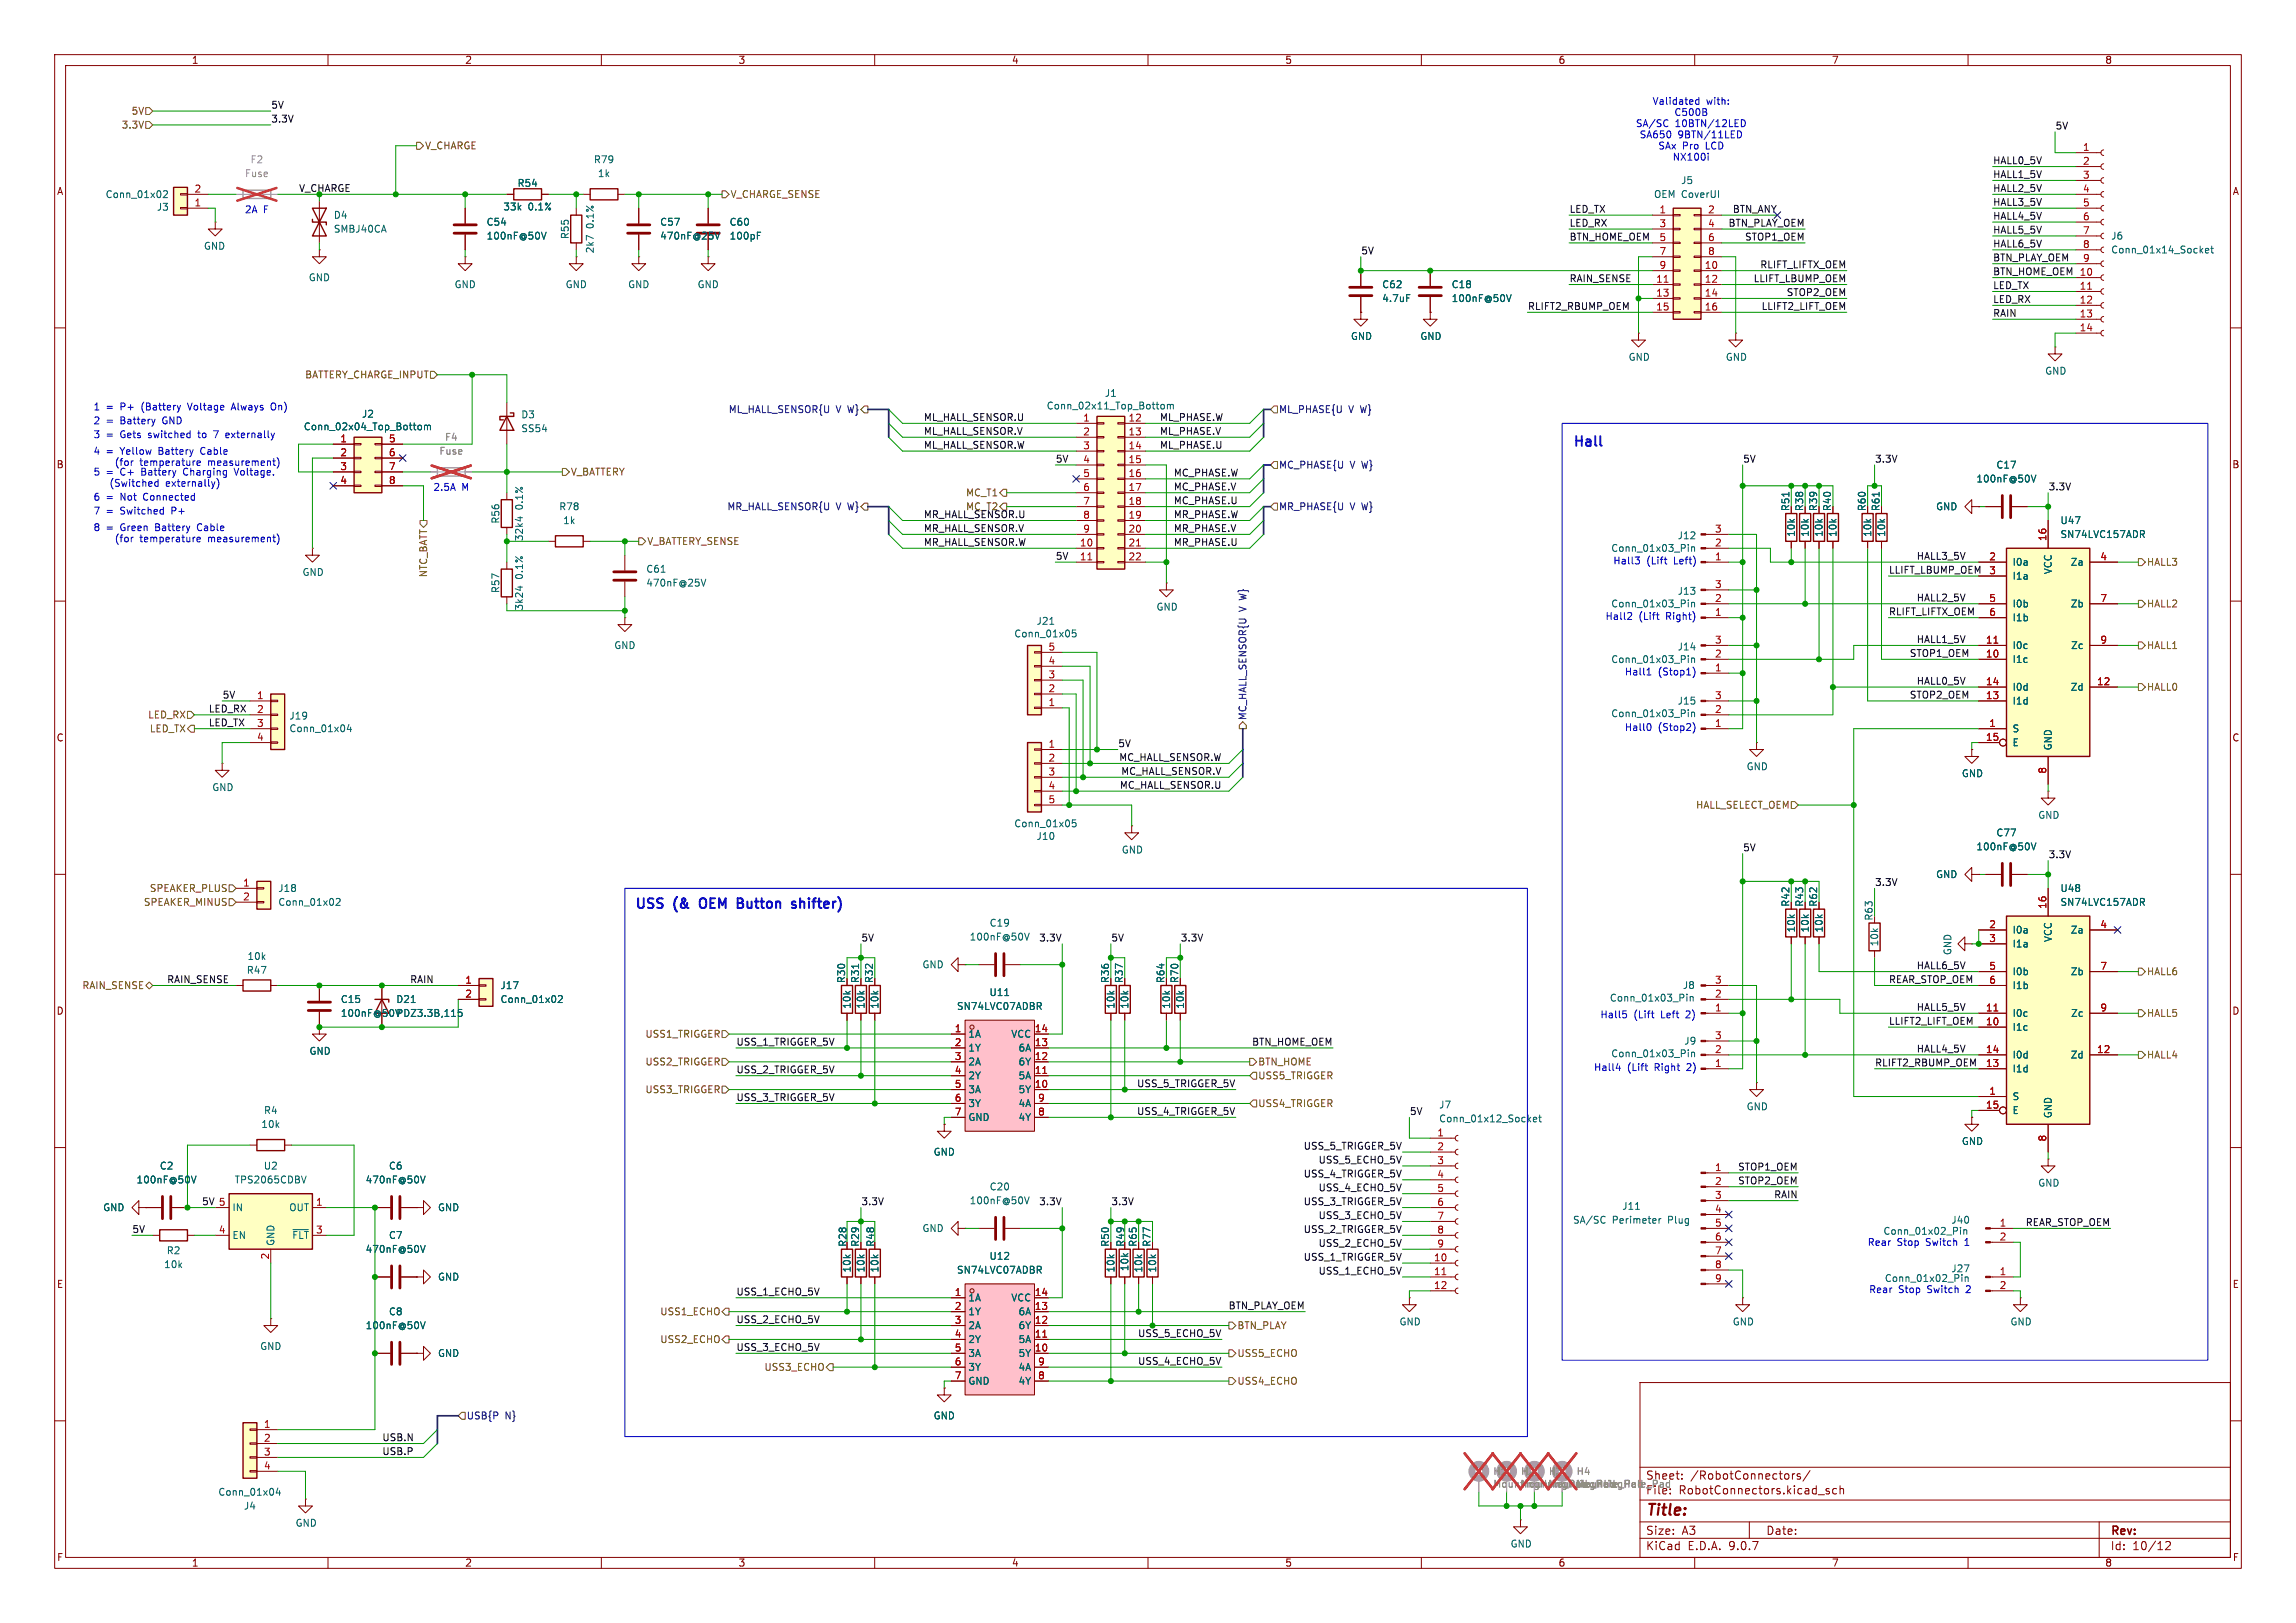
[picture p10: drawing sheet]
<svg xmlns="http://www.w3.org/2000/svg" width="420mm" height="297mm" viewBox="0 0 420 297" stroke-linecap="round" stroke-linejoin="round" font-family="sans-serif">
<defs><g id="words">
<text font-size="2.8" fill="#840000" x="301" y="277.9">Title:</text>
<g font-size="2.5" fill="#0000c2">
<text x="287.6" y="82.2">Hall</text>
<text x="116.1" y="166.8">USS</text>
<text x="123.4" y="166.8">(&amp;</text>
<text x="128.8" y="166.8">OEM</text>
<text x="136.4" y="166.8">Button</text>
<text x="147.1" y="166.8">shifter)</text>
</g>
<g font-size="2.1" fill="#939391">
<text x="301" y="273.7">File:</text>
<text x="301" y="271">Sheet:</text>
</g>
<g font-size="2.1" fill="#840000">
<text x="307.1" y="273.7">RobotConnectors.kicad_sch</text>
<text x="309.2" y="271">/RobotConnectors/</text>
<text x="301" y="281.1">Size:</text>
<text x="307.6" y="281.1">A3</text>
<text x="323" y="281.1">Date:</text>
<text x="386" y="281.3">Rev:</text>
<text x="301" y="283.9">KiCad</text>
<text x="308.7" y="283.9">E.D.A.</text>
<text x="316.3" y="283.9">9.0.7</text>
<text x="386" y="283.9">Id:</text>
<text x="390.1" y="283.9">10/12</text>
</g>
<g font-size="1.8" fill="#840000">
<text x="35" y="11.9">1</text>
<text x="85" y="11.9">2</text>
<text x="135" y="11.9">3</text>
<text x="185" y="11.9">4</text>
<text x="235" y="11.9">5</text>
<text x="285" y="11.9">6</text>
<text x="335" y="11.9">7</text>
<text x="385" y="11.9">8</text>
<text x="10.3" y="35.9">A</text>
<text x="408.3" y="35.9">A</text>
<text x="10.3" y="85.9">B</text>
<text x="408.2" y="85.9">B</text>
<text x="327.5" y="93.6" transform="rotate(-90 327.5 93.6)">R51</text>
<text x="330" y="93.6" transform="rotate(-90 330 93.6)">R38</text>
<text x="332.6" y="93.6" transform="rotate(-90 332.6 93.6)">R39</text>
<text x="335.1" y="93.6" transform="rotate(-90 335.1 93.6)">R40</text>
<text x="341.5" y="93.6" transform="rotate(-90 341.5 93.6)">R60</text>
<text x="344" y="93.6" transform="rotate(-90 344 93.6)">R61</text>
<text x="10.3" y="135.9">C</text>
<text x="408.2" y="135.9">C</text>
<text x="327.5" y="166" transform="rotate(-90 327.5 166)">R42</text>
<text x="330" y="166" transform="rotate(-90 330 166)">R43</text>
<text x="332.6" y="166" transform="rotate(-90 332.6 166)">R62</text>
<text x="10.3" y="185.9">D</text>
<text x="154.8" y="180" transform="rotate(-90 154.8 180)">R30</text>
<text x="157.3" y="180" transform="rotate(-90 157.3 180)">R31</text>
<text x="159.9" y="180" transform="rotate(-90 159.9 180)">R32</text>
<text x="203" y="180" transform="rotate(-90 203 180)">R36</text>
<text x="205.6" y="180" transform="rotate(-90 205.6 180)">R37</text>
<text x="213.2" y="180" transform="rotate(-90 213.2 180)">R64</text>
<text x="215.7" y="180" transform="rotate(-90 215.7 180)">R70</text>
<text x="408.2" y="185.9">D</text>
<text x="155" y="228.3" transform="rotate(-90 155 228.3)">R28</text>
<text x="157.3" y="228.3" transform="rotate(-90 157.3 228.3)">R29</text>
<text x="160.1" y="228.3" transform="rotate(-90 160.1 228.3)">R48</text>
<text x="203" y="228.3" transform="rotate(-90 203 228.3)">R50</text>
<text x="205.8" y="228.3" transform="rotate(-90 205.8 228.3)">R49</text>
<text x="208.1" y="228.3" transform="rotate(-90 208.1 228.3)">R65</text>
<text x="210.7" y="228.3" transform="rotate(-90 210.7 228.3)">R77</text>
<text x="10.3" y="235.9">E</text>
<text x="408.3" y="235.9">E</text>
<text x="10.3" y="285.9">F</text>
<text x="35" y="286.9">1</text>
<text x="85" y="286.9">2</text>
<text x="135" y="286.9">3</text>
<text x="185" y="286.9">4</text>
<text x="235" y="286.9">5</text>
<text x="285" y="286.9">6</text>
<text x="335" y="286.9">7</text>
<text x="385" y="286.9">8</text>
<text x="408.3" y="285.9">F</text>
</g>
<g font-size="1.8" fill="#725600">
<text x="22.2" y="23.7">3.3V</text>
<text x="24" y="21.2">5V</text>
<text x="77.7" y="27.5">V_CHARGE</text>
<text x="133.5" y="36.4">V_CHARGE_SENSE</text>
<text x="55.7" y="69.4">BATTERY_CHARGE_INPUT</text>
<text x="104.3" y="87.2">V_BATTERY</text>
<text x="176.6" y="91">MC_T1</text>
<text x="118.3" y="99.9">V_BATTERY_SENSE</text>
<text x="78.3" y="105.7" transform="rotate(-90 78.3 105.7)">NTC_BATT</text>
<text x="392.6" y="103.7">HALL3</text>
<text x="392.6" y="111.4">HALL2</text>
<text x="392.6" y="119">HALL1</text>
<text x="27" y="131.7">LED_RX</text>
<text x="392.6" y="126.6">HALL0</text>
<text x="27.3" y="134.2">LED_TX</text>
<text x="310.2" y="148.2">HALL_SELECT_OEM</text>
<text x="26.2" y="166">SPEAKER_MINUS</text>
<text x="27.3" y="163.4">SPEAKER_PLUS</text>
<text x="392.6" y="178.7">HALL6</text>
<text x="15" y="181.2">RAIN_SENSE</text>
<text x="118" y="190.1">USS1_TRIGGER</text>
<text x="392.6" y="186.3">HALL5</text>
<text x="118" y="195.2">USS2_TRIGGER</text>
<text x="230.1" y="195.2">BTN_HOME</text>
<text x="230.1" y="197.7">USS5_TRIGGER</text>
<text x="392.6" y="193.9">HALL4</text>
<text x="118" y="200.3">USS3_TRIGGER</text>
<text x="230.1" y="202.8">USS4_TRIGGER</text>
<text x="120.7" y="246">USS2_ECHO</text>
<text x="120.7" y="240.9">USS1_ECHO</text>
<text x="226.3" y="243.4">BTN_PLAY</text>
<text x="139.7" y="251.1">USS3_ECHO</text>
<text x="226.3" y="248.5">USS5_ECHO</text>
<text x="226.3" y="253.6">USS4_ECHO</text>
</g>
<g font-size="1.8" fill="#0f0f0f">
<text x="49.5" y="22.5">3.3V</text>
<text x="49.5" y="20">5V</text>
<text x="375.9" y="23.8">5V</text>
<text x="364.5" y="35.2">HALL2_5V</text>
<text x="364.5" y="30.1">HALL0_5V</text>
<text x="364.5" y="32.7">HALL1_5V</text>
<text x="287" y="41.6">LED_RX</text>
<text x="287" y="39">LED_TX</text>
<text x="316.1" y="41.6">BTN_PLAY_OEM</text>
<text x="316.9" y="39">BTN_ANY</text>
<text x="364.5" y="37.8">HALL3_5V</text>
<text x="364.5" y="40.3">HALL4_5V</text>
<text x="248.9" y="46.6">5V</text>
<text x="287" y="44.1">BTN_HOME_OEM</text>
<text x="319.1" y="44.1">STOP1_OEM</text>
<text x="364.5" y="47.9">BTN_PLAY_OEM</text>
<text x="364.5" y="42.8">HALL5_5V</text>
<text x="364.5" y="45.4">HALL6_5V</text>
<text x="287" y="51.7">RAIN_SENSE</text>
<text x="320.7" y="51.7">LLIFT_LBUMP_OEM</text>
<text x="321.9" y="49.2">RLIFT_LIFTX_OEM</text>
<text x="364.5" y="50.5">BTN_HOME_OEM 10</text>
<text x="364.5" y="53">LED_TX</text>
<text x="279.4" y="56.8">RLIFT2_RBUMP_OEM</text>
<text x="322.1" y="56.8">LLIFT2_LIFT_OEM</text>
<text x="326.7" y="54.3">STOP2_OEM</text>
<text x="364.5" y="55.5">LED_RX</text>
<text x="364.5" y="58.1">RAIN</text>
<text x="168.9" y="77.1">ML_HALL_SENSOR.U</text>
<text x="212.1" y="77.1">ML_PHASE.W</text>
<text x="168.9" y="79.7">ML_HALL_SENSOR.V</text>
<text x="168.9" y="82.2">ML_HALL_SENSOR.W</text>
<text x="212.1" y="82.2">ML_PHASE.U</text>
<text x="212.1" y="79.7">ML_PHASE.V</text>
<text x="193" y="84.7">5V</text>
<text x="214.6" y="87.3">MC_PHASE.W</text>
<text x="214.6" y="89.8">MC_PHASE.V</text>
<text x="318.8" y="84.7">5V</text>
<text x="342.9" y="84.7">3.3V</text>
<text x="374.6" y="89.8">3.3V</text>
<text x="168.9" y="94.9">MR_HALL_SENSOR.U</text>
<text x="176.6" y="93.6">MC_T2</text>
<text x="214.6" y="92.4">MC_PHASE.U</text>
<text x="214.6" y="94.9">MR_PHASE.W</text>
<text x="168.9" y="100">MR_HALL_SENSOR.W</text>
<text x="168.9" y="97.4">MR_HALL_SENSOR.V</text>
<text x="214.6" y="100">MR_PHASE.U</text>
<text x="214.6" y="97.4">MR_PHASE.V</text>
<text x="193" y="102.5">5V</text>
<text x="345.4" y="105.1">LLIFT_LBUMP_OEM</text>
<text x="350.5" y="102.5">HALL3_5V</text>
<text x="345.4" y="112.7">RLIFT_LIFTX_OEM</text>
<text x="350.5" y="110.1">HALL2_5V</text>
<text x="350.5" y="117.8">HALL1_5V</text>
<text x="349.2" y="120.3">STOP1_OEM</text>
<text x="350.5" y="125.4">HALL0_5V</text>
<text x="38.1" y="130.5">LED_RX</text>
<text x="40.6" y="127.9">5V</text>
<text x="349.2" y="127.9">STOP2_OEM</text>
<text x="38.1" y="133">LED_TX</text>
<text x="204.5" y="136.8">5V</text>
<text x="204.6" y="139.4">MC_HALL_SENSOR.W</text>
<text x="205" y="141.9">MC_HALL_SENSOR.V</text>
<text x="204.8" y="144.4">MC_HALL_SENSOR.U</text>
<text x="318.8" y="155.9">5V</text>
<text x="374.6" y="157.1">3.3V</text>
<text x="342.9" y="162.2">3.3V</text>
<text x="157.5" y="172.4">5V</text>
<text x="190" y="172.4">3.3V</text>
<text x="203.2" y="172.4">5V</text>
<text x="215.9" y="172.4">3.3V</text>
<text x="30.5" y="180">RAIN_SENSE</text>
<text x="74.9" y="180">RAIN</text>
<text x="345.4" y="180">REAR_STOP_OEM</text>
<text x="350.5" y="177.5">HALL6_5V</text>
<text x="350.5" y="185.1">HALL5_5V</text>
<text x="134.6" y="191.4">USS_1_TRIGGER_5V</text>
<text x="228.9" y="191.4">BTN_HOME_OEM</text>
<text x="345.4" y="187.6">LLIFT2_LIFT_OEM</text>
<text x="134.6" y="196.5">USS_2_TRIGGER_5V</text>
<text x="342.9" y="195.2">RLIFT2_RBUMP_OEM</text>
<text x="350.5" y="192.7">HALL4_5V</text>
<text x="134.6" y="201.6">USS_3_TRIGGER_5V</text>
<text x="207.9" y="199">USS_5_TRIGGER_5V</text>
<text x="207.9" y="204.1">USS_4_TRIGGER_5V</text>
<text x="257.8" y="204.1">5V</text>
<text x="238.4" y="210.5">USS_5_TRIGGER_5V</text>
<text x="238.4" y="215.6">USS_4_TRIGGER_5V</text>
<text x="241.1" y="213">USS_5_ECHO_5V</text>
<text x="317.8" y="214.3">STOP1_OEM</text>
<text x="36.9" y="220.6">5V 5</text>
<text x="157.5" y="220.6">3.3V</text>
<text x="190" y="220.6">3.3V</text>
<text x="203.2" y="220.6">3.3V</text>
<text x="238.4" y="220.6">USS_3_TRIGGER_5V</text>
<text x="241.1" y="218.1">USS_4_ECHO_5V</text>
<text x="317.8" y="216.8">STOP2_OEM</text>
<text x="324.4" y="219.4">RAIN</text>
<text x="24.1" y="225.7">5V</text>
<text x="238.4" y="225.7">USS_2_TRIGGER_5V</text>
<text x="241.1" y="223.2">USS_3_ECHO_5V</text>
<text x="370.5" y="224.4">REAR_STOP_OEM</text>
<text x="238.4" y="230.8">USS_1_TRIGGER_5V</text>
<text x="241.1" y="233.3">USS_1_ECHO_5V</text>
<text x="241.1" y="228.3">USS_2_ECHO_5V</text>
<text x="134.6" y="237.1">USS_1_ECHO_5V</text>
<text x="224.6" y="239.7">BTN_PLAY_OEM</text>
<text x="134.6" y="242.2">USS_2_ECHO_5V</text>
<text x="208.1" y="244.8">USS_5_ECHO_5V</text>
<text x="134.6" y="247.3">USS_3_ECHO_5V</text>
<text x="208.1" y="249.8">USS_4_ECHO_5V</text>
<text x="69.8" y="263.8">USB.N</text>
<text x="69.8" y="266.4">USB.P</text>
</g>
<g font-size="1.8" fill="#0000c2">
<text x="299.1" y="23.5">SA/SC</text>
<text x="302.2" y="19.4">Validated</text>
<text x="306.2" y="21.4">C500B</text>
<text x="306.4" y="23.5">10BTN/12LED</text>
<text x="312.1" y="19.4">with:</text>
<text x="299.8" y="25.5">SA650</text>
<text x="303.3" y="27.6">SAx</text>
<text x="305.9" y="29.6">NX100i</text>
<text x="306.9" y="25.5">9BTN/11LED</text>
<text x="307.7" y="27.6">Pro</text>
<text x="312.1" y="27.6">LCD</text>
<text x="44.7" y="39.2">2A</text>
<text x="48.2" y="39.2">F</text>
<text x="17" y="75.2">1</text>
<text x="17" y="77.7">2</text>
<text x="19.4" y="75.2">=</text>
<text x="19.4" y="77.7">=</text>
<text x="22.1" y="75.2">P+</text>
<text x="22.1" y="77.7">Battery</text>
<text x="26.2" y="75.2">(Battery</text>
<text x="30" y="77.7">GND</text>
<text x="34.9" y="75.2">Voltage</text>
<text x="43.1" y="75.2">Always</text>
<text x="50.5" y="75.2">On)</text>
<text x="17" y="80.3">3</text>
<text x="17" y="83.3">4</text>
<text x="19.4" y="80.3">=</text>
<text x="19.4" y="83.3">=</text>
<text x="22.1" y="80.3">Gets</text>
<text x="22.1" y="83.3">Yellow</text>
<text x="27.4" y="80.3">switched</text>
<text x="29.3" y="83.3">Battery</text>
<text x="36.8" y="80.3">to</text>
<text x="37.2" y="83.3">Cable</text>
<text x="39.8" y="80.3">7</text>
<text x="42.2" y="80.3">externally</text>
<text x="17" y="87.1">5</text>
<text x="19.4" y="87.1">=</text>
<text x="20.5" y="89.2">(Switched</text>
<text x="21.7" y="85.3">(for</text>
<text x="22.1" y="87.1">C+</text>
<text x="26.2" y="87.1">Battery</text>
<text x="26.4" y="85.3">temperature</text>
<text x="30.9" y="89.2">externally)</text>
<text x="34" y="87.1">Charging</text>
<text x="39" y="85.3">measurement)</text>
<text x="43.6" y="87.1">Voltage.</text>
<text x="17" y="91.7">6</text>
<text x="17" y="94.2">7</text>
<text x="19.4" y="91.7">=</text>
<text x="19.4" y="94.2">=</text>
<text x="22.1" y="91.7">Not</text>
<text x="22.1" y="94.2">Switched</text>
<text x="26.5" y="91.7">Connected</text>
<text x="31.7" y="94.2">P+</text>
<text x="79.2" y="90">2.5A</text>
<text x="84.5" y="90">M</text>
<text x="17" y="97.3">8</text>
<text x="19.4" y="97.3">=</text>
<text x="21.7" y="99.3">(for</text>
<text x="22.1" y="97.3">Green</text>
<text x="26.4" y="99.3">temperature</text>
<text x="28.7" y="97.3">Battery</text>
<text x="36.6" y="97.3">Cable</text>
<text x="39" y="99.3">measurement)</text>
<text x="294.6" y="101.2">Conn_01x03_Pin</text>
<text x="295" y="103.5">Hall3</text>
<text x="301.2" y="103.5">(Lift</text>
<text x="306.3" y="103.5">Left)</text>
<text x="293.6" y="113.6">Hall2</text>
<text x="294.6" y="111.4">Conn_01x03_Pin</text>
<text x="299.8" y="113.6">(Lift</text>
<text x="304.9" y="113.6">Right)</text>
<text x="297.1" y="123.8">Hall1</text>
<text x="303.3" y="123.8">(Stop1)</text>
<text x="297.1" y="134">Hall0</text>
<text x="303.3" y="134">(Stop2)</text>
<text x="292.7" y="186.5">Hall5</text>
<text x="298.8" y="186.5">(Lift</text>
<text x="303.9" y="186.5">Left</text>
<text x="308.7" y="186.5">2)</text>
<text x="291.5" y="196.2">Hall4</text>
<text x="297.7" y="196.2">(Lift</text>
<text x="302.8" y="196.2">Right</text>
<text x="308.8" y="196.2">2)</text>
<text x="341.6" y="228.2">Rear</text>
<text x="347" y="228.2">Stop</text>
<text x="352.4" y="228.2">Switch</text>
<text x="359.7" y="228.2">1</text>
<text x="341.8" y="236.8">Rear</text>
<text x="347.3" y="236.8">Stop</text>
<text x="352.7" y="236.8">Switch</text>
<text x="360" y="236.8">2</text>
</g>
<g font-size="1.8" fill="#a90000">
<text x="380.9" y="27.7">1</text>
<text x="35.5" y="35.3">2</text>
<text x="380.9" y="30.2">2</text>
<text x="380.9" y="32.8">3</text>
<text x="380.9" y="35.3">4</text>
<text x="35.5" y="37.8">1</text>
<text x="303.5" y="39.1">1</text>
<text x="303.5" y="41.7">3</text>
<text x="312.3" y="39.1">2</text>
<text x="312.3" y="41.7">4</text>
<text x="380.9" y="37.8">5</text>
<text x="380.9" y="40.4">6</text>
<text x="303.5" y="44.2">5</text>
<text x="303.5" y="46.7">7</text>
<text x="312.3" y="44.2">6</text>
<text x="312.3" y="46.7">8</text>
<text x="380.9" y="42.9">7</text>
<text x="380.9" y="45.5">8</text>
<text x="302.9" y="51.8">11</text>
<text x="303.5" y="49.3">9</text>
<text x="311.7" y="49.3">10</text>
<text x="311.7" y="51.8">12</text>
<text x="380.3" y="53.1">11</text>
<text x="380.9" y="48">9</text>
<text x="302.9" y="54.4">13</text>
<text x="302.9" y="56.9">15</text>
<text x="311.7" y="54.4">14</text>
<text x="311.7" y="56.9">16</text>
<text x="380.3" y="55.6">12</text>
<text x="380.3" y="58.2">13</text>
<text x="380.3" y="60.7">14</text>
<text x="198" y="77.2">1</text>
<text x="206.3" y="77.2">12</text>
<text x="62.2" y="81">1</text>
<text x="62.2" y="83.6">2</text>
<text x="71" y="81">5</text>
<text x="71" y="83.6">6</text>
<text x="198" y="79.8">2</text>
<text x="198" y="82.3">3</text>
<text x="206.3" y="79.8">13</text>
<text x="206.3" y="82.3">14</text>
<text x="62.2" y="86.1">3</text>
<text x="62.2" y="88.6">4</text>
<text x="71" y="86.1">7</text>
<text x="71" y="88.6">8</text>
<text x="198" y="84.8">4</text>
<text x="198" y="87.4">5</text>
<text x="198" y="89.9">6</text>
<text x="206.3" y="84.8">15</text>
<text x="206.3" y="87.4">16</text>
<text x="206.3" y="89.9">17</text>
<text x="198" y="92.5">7</text>
<text x="198" y="95">8</text>
<text x="206.3" y="92.5">18</text>
<text x="206.3" y="95">19</text>
<text x="197.4" y="100.1">10</text>
<text x="198" y="97.5">9</text>
<text x="206.3" y="97.5">20</text>
<text x="206.3" y="100.1">21</text>
<text x="313.6" y="100.1">2</text>
<text x="313.6" y="97.5">3</text>
<text x="374.4" y="99.1" transform="rotate(-90 374.4 99.1)">16</text>
<text x="197.4" y="102.6">11</text>
<text x="206.3" y="102.6">22</text>
<text x="313.6" y="107.7">3</text>
<text x="313.6" y="102.6">1</text>
<text x="363.8" y="102.6">2</text>
<text x="363.8" y="105.2">3</text>
<text x="384.1" y="102.6">4</text>
<text x="313.6" y="112.8">1</text>
<text x="313.6" y="110.2">2</text>
<text x="363.8" y="110.2">5</text>
<text x="363.8" y="112.8">6</text>
<text x="384.1" y="110.2">7</text>
<text x="191.7" y="119.1">5</text>
<text x="313.6" y="117.9">3</text>
<text x="363.2" y="117.9">11</text>
<text x="384.1" y="117.9">9</text>
<text x="191.7" y="124.2">3</text>
<text x="191.7" y="121.7">4</text>
<text x="313.6" y="122.9">1</text>
<text x="313.6" y="120.4">2</text>
<text x="363.2" y="120.4">10</text>
<text x="363.2" y="125.5">14</text>
<text x="383.5" y="125.5">12</text>
<text x="46.9" y="128">1</text>
<text x="46.9" y="130.6">2</text>
<text x="191.7" y="129.3">1</text>
<text x="191.7" y="126.7">2</text>
<text x="313.6" y="130.6">2</text>
<text x="313.6" y="128">3</text>
<text x="363.2" y="128">13</text>
<text x="46.9" y="133.1">3</text>
<text x="46.9" y="135.6">4</text>
<text x="191.7" y="136.9">1</text>
<text x="313.6" y="133.1">1</text>
<text x="363.2" y="135.6">15</text>
<text x="363.8" y="133.1">1</text>
<text x="191.7" y="139.4">2</text>
<text x="191.7" y="142">3</text>
<text x="374.4" y="141.7" transform="rotate(-90 374.4 141.7)">8</text>
<text x="191.7" y="144.5">4</text>
<text x="191.7" y="147.1">5</text>
<text x="44.4" y="162.3">1</text>
<text x="44.4" y="164.8">2</text>
<text x="374.4" y="166.4" transform="rotate(-90 374.4 166.4)">16</text>
<text x="363.8" y="169.9">2</text>
<text x="363.8" y="172.5">3</text>
<text x="384.1" y="169.9">4</text>
<text x="363.8" y="177.5">5</text>
<text x="384.1" y="177.5">7</text>
<text x="85" y="180.1">1</text>
<text x="85" y="182.6">2</text>
<text x="313.6" y="185.2">1</text>
<text x="313.6" y="182.6">2</text>
<text x="313.6" y="180.1">3</text>
<text x="363.2" y="185.2">11</text>
<text x="363.8" y="180.1">6</text>
<text x="384.1" y="185.2">9</text>
<text x="174.6" y="189">1</text>
<text x="174.6" y="191.5">2</text>
<text x="189.2" y="189">14</text>
<text x="189.2" y="191.5">13</text>
<text x="313.6" y="190.2">3</text>
<text x="363.2" y="187.7">10</text>
<text x="174.6" y="194.1">3</text>
<text x="174.6" y="196.6">4</text>
<text x="189.2" y="194.1">12</text>
<text x="189.2" y="196.6">11</text>
<text x="313.6" y="195.3">1</text>
<text x="313.6" y="192.8">2</text>
<text x="363.2" y="192.8">14</text>
<text x="363.2" y="195.3">13</text>
<text x="383.5" y="192.8">12</text>
<text x="174.6" y="199.1">5</text>
<text x="174.6" y="201.7">6</text>
<text x="189.2" y="199.1">10</text>
<text x="189.8" y="201.7">9</text>
<text x="363.2" y="202.9">15</text>
<text x="363.8" y="200.4">1</text>
<text x="174.6" y="204.2">7</text>
<text x="189.8" y="204.2">8</text>
<text x="262.8" y="208">1</text>
<text x="374.4" y="209" transform="rotate(-90 374.4 209)">8</text>
<text x="262.8" y="210.6">2</text>
<text x="262.8" y="213.1">3</text>
<text x="262.8" y="215.6">4</text>
<text x="313.6" y="214.4">1</text>
<text x="57.7" y="220.7">1</text>
<text x="262.8" y="218.2">5</text>
<text x="262.8" y="220.7">6</text>
<text x="313.6" y="216.9">2</text>
<text x="313.6" y="219.5">3</text>
<text x="313.6" y="222">4</text>
<text x="39.9" y="225.8">4</text>
<text x="57.7" y="225.8">3</text>
<text x="262.8" y="223.3">7</text>
<text x="262.8" y="225.8">8</text>
<text x="313.6" y="224.5">5</text>
<text x="313.6" y="227.1">6</text>
<text x="365.7" y="224.5">1</text>
<text x="365.7" y="227.1">2</text>
<text x="49.3" y="230.6" transform="rotate(-90 49.3 230.6)">2</text>
<text x="262.2" y="230.9">10</text>
<text x="262.2" y="233.4">11</text>
<text x="262.8" y="228.3">9</text>
<text x="313.6" y="229.6">7</text>
<text x="313.6" y="232.2">8</text>
<text x="365.7" y="233.4">1</text>
<text x="174.6" y="237.2">1</text>
<text x="174.6" y="239.8">2</text>
<text x="189.2" y="237.2">14</text>
<text x="189.2" y="239.8">13</text>
<text x="262.2" y="236">12</text>
<text x="313.6" y="234.7">9</text>
<text x="365.7" y="236">2</text>
<text x="174.6" y="242.3">3</text>
<text x="174.6" y="244.9">4</text>
<text x="189.2" y="242.3">12</text>
<text x="189.2" y="244.9">11</text>
<text x="174.6" y="247.4">5</text>
<text x="174.6" y="249.9">6</text>
<text x="189.2" y="247.4">10</text>
<text x="189.8" y="249.9">9</text>
<text x="174.6" y="252.5">7</text>
<text x="189.8" y="252.5">8</text>
<text x="48.2" y="261.4">1</text>
<text x="48.2" y="263.9">2</text>
<text x="48.2" y="266.4">3</text>
<text x="48.2" y="269">4</text>
</g>
<g font-size="1.8" fill="#939391">
<text x="44.7" y="32.6">Fuse</text>
<text x="45.7" y="30.1">F2</text>
<text x="80.3" y="83.4">Fuse</text>
<text x="81.3" y="80.9">F4</text>
<text x="273.1" y="270.1">H1</text>
<text x="273.1" y="272.4">MountingHole_PadMountingHole_Pad</text>
<text x="273.1" y="272.4">MountingHole_Pad</text>
<text x="278.1" y="270.1">H2</text>
<text x="278.1" y="272.4">MountingHole_Pad</text>
<text x="283.2" y="270.1">H3</text>
<text x="283.2" y="272.4">MountingHole_Pad</text>
<text x="288.3" y="270.1">H4</text>
</g>
<text font-size="1.8" fill="#009600" x="54.6" y="35.2">V_CHARGE</text>
<g font-size="1.8" fill="#006464">
<text x="94.6" y="34.4">R54</text>
<text x="108.5" y="30.1">R79</text>
<text x="109.3" y="32.6">1k</text>
<text x="307.4" y="33.9">J5</text>
<text x="19.2" y="36.4">Conn_01x02</text>
<text x="28.6" y="38.8">J3</text>
<text x="61" y="40.2">D4</text>
<text x="88.9" y="41.5">C54</text>
<text x="92" y="38.7">33k</text>
<text x="96.6" y="38.7">0.1%</text>
<text x="108.8" y="41.8" transform="rotate(-90 108.8 41.8)">0.1%</text>
<text x="120.7" y="41.5">C57</text>
<text x="133.4" y="41.5">C60</text>
<text x="302.5" y="36.4">OEM CoverUI</text>
<text x="37.2" y="45.9">GND</text>
<text x="61" y="42.8">SMBJ40CA</text>
<text x="88.9" y="44">100nF@50V</text>
<text x="104.2" y="43.9" transform="rotate(-90 104.2 43.9)">R55</text>
<text x="108.8" y="46.5" transform="rotate(-90 108.8 46.5)">2k7</text>
<text x="120.7" y="44">470nF@25V</text>
<text x="133.4" y="44">100pF</text>
<text x="386.1" y="44">J6</text>
<text x="386.1" y="46.6">Conn_01x14_Socket</text>
<text x="56.4" y="51.7">GND</text>
<text x="83.1" y="52.9">GND</text>
<text x="103.4" y="52.9">GND</text>
<text x="114.8" y="52.9">GND</text>
<text x="127.5" y="52.9">GND</text>
<text x="252.7" y="52.9">C62</text>
<text x="265.4" y="52.9">C18</text>
<text x="252.7" y="55.5">4.7uF</text>
<text x="265.4" y="55.5">100nF@50V</text>
<text x="247" y="62.4">GND</text>
<text x="259.7" y="62.4">GND</text>
<text x="297.8" y="66.2">GND</text>
<text x="315.6" y="66.2">GND</text>
<text x="374" y="68.8">GND</text>
<text x="66.1" y="76.6">J2</text>
<text x="95.3" y="76.7">D3</text>
<text x="191.4" y="75.1">Conn_02x11_Top_Bottom</text>
<text x="202" y="72.8">J1</text>
<text x="55.5" y="78.9">Conn_02x04_Top_Bottom</text>
<text x="95.3" y="79.3">SS54</text>
<text x="361.4" y="88.5">100nF@50V</text>
<text x="365.1" y="86">C17</text>
<text x="91.5" y="95.9" transform="rotate(-90 91.5 95.9)">R56</text>
<text x="95.9" y="93.3" transform="rotate(-90 95.9 93.3)">0.1%</text>
<text x="102.2" y="93.6">R78</text>
<text x="354.1" y="93.6">GND</text>
<text x="95.9" y="99.1" transform="rotate(-90 95.9 99.1)">32k4</text>
<text x="102.9" y="96.1">1k</text>
<text x="306.8" y="98.9">J12</text>
<text x="328.5" y="98.3" transform="rotate(-90 328.5 98.3)">10k</text>
<text x="331.1" y="98.3" transform="rotate(-90 331.1 98.3)">10k</text>
<text x="333.6" y="98.3" transform="rotate(-90 333.6 98.3)">10k</text>
<text x="336.1" y="98.3" transform="rotate(-90 336.1 98.3)">10k</text>
<text x="342.5" y="98.3" transform="rotate(-90 342.5 98.3)">10k</text>
<text x="345" y="98.3" transform="rotate(-90 345 98.3)">10k</text>
<text x="376.8" y="96.1">U47</text>
<text x="376.8" y="98.7">SN74LVC157ADR</text>
<text x="55.2" y="105.6">GND</text>
<text x="95.9" y="106" transform="rotate(-90 95.9 106)">0.1%</text>
<text x="118.1" y="105">C61</text>
<text x="118.1" y="107.5">470nF@25V</text>
<text x="368" y="103.7">I0a</text>
<text x="368" y="106.3">I1a</text>
<text x="375.5" y="105.2" transform="rotate(-90 375.5 105.2)">VCC</text>
<text x="378.7" y="103.7">Za</text>
<text x="91.5" y="108.6" transform="rotate(-90 91.5 108.6)">R57</text>
<text x="95.9" y="111.8" transform="rotate(-90 95.9 111.8)">3k24</text>
<text x="211.5" y="111.9">GND</text>
<text x="306.8" y="109">J13</text>
<text x="368" y="111.4">I0b</text>
<text x="368" y="113.9">I1b</text>
<text x="378.7" y="111.4">Zb</text>
<text x="112.3" y="119">GND</text>
<text x="185.4" y="116.8">Conn_01x05</text>
<text x="189.5" y="114.5">J21</text>
<text x="306.8" y="119.2">J14</text>
<text x="368" y="119">I0c</text>
<text x="378.8" y="119">Zc</text>
<text x="294.6" y="121.5">Conn_01x03_Pin</text>
<text x="368" y="121.5">I1c</text>
<text x="52.8" y="131.9">J19</text>
<text x="294.6" y="131.4">Conn_01x03_Pin</text>
<text x="306.8" y="129.1">J15</text>
<text x="368" y="126.6">I0d</text>
<text x="368" y="129.1">I1d</text>
<text x="378.7" y="126.6">Zd</text>
<text x="52.8" y="134.2">Conn_01x04</text>
<text x="368" y="134.2">S</text>
<text x="368" y="136.8">E</text>
<text x="375.5" y="137.4" transform="rotate(-90 375.5 137.4)">GND</text>
<text x="319.4" y="141.1">GND</text>
<text x="358.8" y="142.4">GND</text>
<text x="38.7" y="145">GND</text>
<text x="185.4" y="151.6">Conn_01x05</text>
<text x="189.5" y="153.9">J10</text>
<text x="361.4" y="155.8">100nF@50V</text>
<text x="365.1" y="153.3">C77</text>
<text x="372.7" y="150">GND</text>
<text x="205.1" y="156.4">GND</text>
<text x="354.1" y="160.9">GND</text>
<text x="50.8" y="166">Conn_01x02</text>
<text x="50.8" y="163.4">J18</text>
<text x="376.8" y="163.4">U48</text>
<text x="376.8" y="166">SN74LVC157ADR</text>
<text x="177.3" y="172.3">100nF@50V</text>
<text x="180.9" y="169.8">C19</text>
<text x="328.5" y="170.7" transform="rotate(-90 328.5 170.7)">10k</text>
<text x="331.1" y="170.7" transform="rotate(-90 331.1 170.7)">10k</text>
<text x="333.6" y="170.7" transform="rotate(-90 333.6 170.7)">10k</text>
<text x="342.7" y="168.6" transform="rotate(-90 342.7 168.6)">R63</text>
<text x="343.8" y="173.3" transform="rotate(-90 343.8 173.3)">10k</text>
<text x="368" y="171">I0a</text>
<text x="368" y="173.6">I1a</text>
<text x="375.5" y="172.5" transform="rotate(-90 375.5 172.5)">VCC</text>
<text x="378.7" y="171">Za</text>
<text x="45" y="178.4">R47</text>
<text x="45.2" y="175.9">10k</text>
<text x="168.6" y="177.4">GND</text>
<text x="357.1" y="174.9" transform="rotate(-90 357.1 174.9)">GND</text>
<text x="368" y="178.7">I0b</text>
<text x="378.7" y="178.7">Zb</text>
<text x="62.2" y="183.7">C15</text>
<text x="72.4" y="183.7">D21</text>
<text x="91.4" y="183.7">Conn_01x02</text>
<text x="91.4" y="181.2">J17</text>
<text x="155.8" y="184.7" transform="rotate(-90 155.8 184.7)">10k</text>
<text x="158.3" y="184.7" transform="rotate(-90 158.3 184.7)">10k</text>
<text x="160.9" y="184.7" transform="rotate(-90 160.9 184.7)">10k</text>
<text x="174.9" y="185">SN74LVC07ADBR</text>
<text x="180.9" y="182.5">U11</text>
<text x="204.1" y="184.7" transform="rotate(-90 204.1 184.7)">10k</text>
<text x="206.6" y="184.7" transform="rotate(-90 206.6 184.7)">10k</text>
<text x="214.2" y="184.7" transform="rotate(-90 214.2 184.7)">10k</text>
<text x="216.8" y="184.7" transform="rotate(-90 216.8 184.7)">10k</text>
<text x="294.4" y="183.5">Conn_01x03_Pin</text>
<text x="307.7" y="181.2">J8</text>
<text x="368" y="181.2">I1b</text>
<text x="62.2" y="186.3">100nF@50VPDZ3.3B,115</text>
<text x="177" y="190.1">1A</text>
<text x="184.9" y="190.1">VCC</text>
<text x="308" y="191.4">J9</text>
<text x="368" y="186.3">I0c</text>
<text x="368" y="188.8">I1c</text>
<text x="378.8" y="186.3">Zc</text>
<text x="56.5" y="193.2">GND</text>
<text x="177" y="192.6">1Y</text>
<text x="177" y="195.2">2A</text>
<text x="177" y="197.7">2Y</text>
<text x="186.2" y="192.6">6A</text>
<text x="186.2" y="195.2">6Y</text>
<text x="186.2" y="197.7">5A</text>
<text x="294.6" y="193.7">Conn_01x03_Pin</text>
<text x="368" y="193.9">I0d</text>
<text x="368" y="196.4">I1d</text>
<text x="378.7" y="193.9">Zd</text>
<text x="177" y="200.3">3A</text>
<text x="177" y="202.8">3Y</text>
<text x="186.2" y="200.3">5Y</text>
<text x="186.2" y="202.8">4A</text>
<text x="263.2" y="203">J7</text>
<text x="319.4" y="203.4">GND</text>
<text x="368" y="201.5">S</text>
<text x="47.7" y="206.6">10k</text>
<text x="48.2" y="204.1">R4</text>
<text x="177" y="205.3">GND</text>
<text x="186.2" y="205.3">4Y</text>
<text x="263.2" y="205.6">Conn_01x12_Socket</text>
<text x="358.8" y="209.7">GND</text>
<text x="368" y="204.1">E</text>
<text x="375.5" y="204.7" transform="rotate(-90 375.5 204.7)">GND</text>
<text x="29.1" y="214.2">C2</text>
<text x="48.2" y="214.2">U2</text>
<text x="71" y="214.2">C6</text>
<text x="170.7" y="211.7">GND</text>
<text x="18.8" y="221.8">GND</text>
<text x="24.9" y="216.8">100nF@50V</text>
<text x="42.4" y="221.8">IN</text>
<text x="42.8" y="216.8">TPS2065CDBV</text>
<text x="52.8" y="221.8">OUT</text>
<text x="66.8" y="216.8">470nF@50V</text>
<text x="80" y="221.8">GND</text>
<text x="177.3" y="220.6">100nF@50V</text>
<text x="180.9" y="218">C20</text>
<text x="296.7" y="221.6">J11</text>
<text x="372.7" y="217.3">GND</text>
<text x="42.4" y="226.9">EN</text>
<text x="53.4" y="226.9">~{FLT}</text>
<text x="71" y="226.9">C7</text>
<text x="168.6" y="225.7">GND</text>
<text x="287.6" y="224.1">SA/SC</text>
<text x="294.9" y="224.1">Perimeter</text>
<text x="305.2" y="224.1">Plug</text>
<text x="344.4" y="226.2">Conn_01x02_Pin</text>
<text x="356.9" y="224.1">J40</text>
<text x="29.9" y="232.3">10k</text>
<text x="30.4" y="229.7">R2</text>
<text x="50.4" y="228.1" transform="rotate(-90 50.4 228.1)">GND</text>
<text x="66.8" y="229.5">470nF@50V</text>
<text x="155.8" y="233" transform="rotate(-90 155.8 233)">10k</text>
<text x="158.3" y="233" transform="rotate(-90 158.3 233)">10k</text>
<text x="160.9" y="233" transform="rotate(-90 160.9 233)">10k</text>
<text x="174.9" y="233.3">SN74LVC07ADBR</text>
<text x="180.9" y="230.7">U12</text>
<text x="204.1" y="233" transform="rotate(-90 204.1 233)">10k</text>
<text x="206.6" y="232.7" transform="rotate(-90 206.6 232.7)">10k</text>
<text x="209.1" y="233" transform="rotate(-90 209.1 233)">10k</text>
<text x="211.7" y="233" transform="rotate(-90 211.7 233)">10k</text>
<text x="356.9" y="233">J27</text>
<text x="80" y="234.5">GND</text>
<text x="177" y="238.4">1A</text>
<text x="184.9" y="238.4">VCC</text>
<text x="344.7" y="234.8">Conn_01x02_Pin</text>
<text x="66.8" y="243.4">100nF@50V</text>
<text x="71" y="240.9">C8</text>
<text x="177" y="240.9">1Y</text>
<text x="177" y="243.4">2A</text>
<text x="177" y="246">2Y</text>
<text x="186.2" y="240.9">6A</text>
<text x="186.2" y="243.4">6Y</text>
<text x="186.2" y="246">5A</text>
<text x="255.9" y="242.7">GND</text>
<text x="316.9" y="242.7">GND</text>
<text x="367.7" y="242.7">GND</text>
<text x="47.5" y="247.2">GND</text>
<text x="80" y="248.5">GND</text>
<text x="177" y="248.5">3A</text>
<text x="177" y="251.1">3Y</text>
<text x="186.2" y="248.5">5Y</text>
<text x="186.2" y="251.1">4A</text>
<text x="177" y="253.6">GND</text>
<text x="186.2" y="253.6">4Y</text>
<text x="170.7" y="259.9">GND</text>
<text x="39.8" y="273.9">Conn_01x04</text>
<text x="44.5" y="276.5">J4</text>
<text x="54" y="279.6">GND</text>
<text x="276.2" y="283.4">GND</text>
</g>
<g font-size="1.8" fill="#000084">
<text x="133.2" y="75.8">ML_HALL_SENSOR{U</text>
<text x="152.9" y="75.8">V W}</text>
<text x="233.9" y="75.8">ML_PHASE{U</text>
<text x="246.7" y="75.8">V W}</text>
<text x="233.9" y="86">MC_PHASE{U</text>
<text x="247" y="86">V W}</text>
<text x="133" y="93.6">MR_HALL_SENSOR{U</text>
<text x="152.9" y="93.6">V W}</text>
<text x="233.9" y="93.6">MR_PHASE{U</text>
<text x="247" y="93.6">V W}</text>
<text x="228.2" y="111.9" transform="rotate(-90 228.2 111.9)">V W}</text>
<text x="228.2" y="131.9" transform="rotate(-90 228.2 131.9)">MC_HALL_SENSOR{U</text>
<text x="85.3" y="259.9">USB{P</text>
<text x="92.4" y="259.9">N}</text>
</g>
</g></defs>
<g fill="none" stroke="#840000" stroke-width=".18">
<path d="M10 10h400v277h-400zM12 12h396v273h-396zM60 10v2M110 10v2M160 10v2M210 10v2M260 10v2M310 10v2M360 10v2M10 60h2M92.7 73.7v7.6M408 60h2"/>
<path d="M100.3 99.1h1.3M106.7 99.1h1.2M327.7 99.1v1.2M330.2 99.1v1.2M332.7 99.1v1.2M10 110h2M57.1 100.3v1.3h1.3l-1.3 1.3-1.2-1.3h1.2M57.1 100.3h.1M114.3 113v1.3h1.3l-1.3 1.3-1.3-1.3h1.3M114.3 113h.1M408 110h2M10 160h2"/>
<path d="M408 160h2M10 210h2M45.7 209.6h1.3M52.1 209.6h1.2M408 210h2M25.4 221v1.2l-1.3-1.2 1.3-1.3v1.3h1.3M26.7 221h.1M26.7 221h2.8M31.5 221h2.8M257.8 237.5v1.3h1.3l-1.3 1.2-1.3-1.2h1.3M257.8 237.5h.1M300 253h108v32h-108z"/>
<path d="M10 260h2M300 278.5h108M300 274.5h108M300 268.5h108M305.5 273.2v.2M305.5 272.5v.1M307.7 270.5v.2M307.7 269.8v.1M320 278.5v3M327.9 269.7v1M328.3 269.7l-.3 .1-.1 .2M329.3 269.8l-.4-.1-.2 .2 .1 .2 .5 .2v.3h-.6"/>
<path d="M331.1 269.1l-1.3 1.9M334.6 272.5l-.4-.1-.2 .2 .1 .2 .5 .2v.3h-.6M335.9 272.5l-.4-.1-.3 .3v.4l.2 .2h.5M336.6 272.5l.2-.1 .4 .1v.9M336.6 271.9v1.5M384 278.5v6.5M408 260h2M60 285v2M110 285v2M160 285v2M210 285v2M260 285v2"/>
<path d="M300 281.5h108M310 285v2M360 285v2M396.2 282.2l.5-.1 .2 .1 .1 .3-.9 1.1h.9"/>
</g>
<path d="M92.7 76.2l1.3 2.5h-2.6zM93.3 75.6h.7v.6h-2.6v.6h.7M101.6 98h5.1v2.1h-5.1zM326.6 94h2.1v5.1h-2.1zM329.2 94h2v5.1h-2zM331.7 94h2.1v5.1h-2.1zM47 208.5h5.1v2.1h-5.1z" fill="none" stroke="#840000" stroke-width=".25"/>
<path d="M29.7 218.9v4.1M31.2 218.9v4.1" fill="none" stroke="#840000" stroke-width=".51"/>
<path d="M327.2 90.1v.7M35 215.2l.4 1.3 .5-1.3" fill="none" stroke="#006464" stroke-width=".18"/>
<path d="M87.6 179.1h2.6v5.1h-2.6z" fill="#ffffc2"/>
<path d="M87.6 179.1h2.6v5.1h-2.6zM68.6 182.9h2.5v.5M69.8 182.9l1.3 2.5h-2.5zM204.7 228.6h2.1v5.1h-2.1zM209.8 228.6h2v5.1h-2z" fill="none" stroke="#840000" stroke-width=".25"/>
<path d="M248.9 49.5v2.8M248.9 54.4v2.8M69.8 180.3v7.7M83.8 180.3h3.8M83.8 182.9h3.8M87.6 180.2h1.3v.3h-1.3zM87.6 182.8h1.3v.2h-1.3zM76.2 221h1.3v1.2l1.2-1.2-1.2-1.3v1.3M76.2 221h.1M205.7 233.7v1.2M210.8 233.7v1.2" fill="none" stroke="#840000" stroke-width=".18"/>
<path d="M257.3 53.9h.6M75.2 183.5h.7M84.5 184.7h-.6l-.1 .6 .2-.1 .4 .1 .1 .2v.4l-.2 .1-.5-.1M102.1 182.3l.5-.1 .3 .4-.8 .9h.8" fill="none" stroke="#006464" stroke-width=".18"/>
<path d="M246.9 52.6h4.1M246.9 54.1h4.1" fill="none" stroke="#840000" stroke-width=".51"/>
<path d="M80 85.6h5.1v1.5h-5.1z" fill="none" stroke="#9c9b98" stroke-width=".25"/>
<path d="M78.7 86.4h7.7" fill="none" stroke="#9c9b98" stroke-width=".18"/>
<path d="M79 85.2l7.1 2.3M86.1 85.2l-7.1 2.3" fill="none" stroke="#e12e31" stroke-width=".46"/>
<path d="M64.8 80h5v10.2h-5z" fill="#ffffc2"/>
<path d="M57.1 38.1l2.6 5.1h-2.6l2.6-5.1zM57.1 40.1v.5h2.6v.5M64.8 80h5v10.2h-5zM44.4 179.3h5.1v2.1h-5.1zM159 228.6h2v5.1h-2z" fill="none" stroke="#840000" stroke-width=".25"/>
<g fill="none" stroke="#840000" stroke-width=".18">
<path d="M58.4 36.8v7.7M39.4 40.6v1.3h-1.3l1.3 1.3 1.2-1.3h-1.2M39.4 40.6h.1M58.4 45.7v1.3h1.3l-1.3 1.3-1.3-1.3h1.3M58.4 45.7h.1M261.6 57.2v1.2h1.3l-1.3 1.3-1.3-1.3h1.3M261.6 57.2h.1M261.6 49.5v2.8M261.6 54.4v2.8M61 81.3h3.8M61 83.8h3.8M61 86.4h3.8"/>
<path d="M61 88.9h3.8M64.8 81.2h1.2v.2h-1.2zM64.8 83.7h1.2v.2h-1.2zM64.8 86.2h1.2v.3h-1.2zM64.8 88.8h1.2v.2h-1.2zM68.6 81.2h1.2v.2h-1.2zM68.6 83.7h1.2v.2h-1.2zM68.6 86.2h1.2v.3h-1.2zM68.6 88.8h1.2v.2h-1.2zM69.8 81.3h3.9M69.8 83.8h3.9M69.8 86.4h3.9"/>
<path d="M69.8 88.9h3.9M43.2 180.3h1.2M49.5 180.3h1.3M172.7 205.7v1.3h-1.3l1.3 1.3 1.3-1.3h-1.3M172.7 205.7h.1M261.6 208.3h4.6M261.6 210.8h4.6M261.6 213.4h4.6M261.6 215.9h4.6M261.6 218.4h4.6M266.7 207.8l-.4 .1-.1 .4 .1 .3 .4 .2M266.7 210.3l-.4 .2-.1 .3 .1 .4 .4 .1"/>
<path d="M266.7 212.9l-.4 .1-.1 .4 .1 .3 .4 .2M266.7 215.4l-.4 .1-.1 .4 .1 .4 .4 .1M266.7 217.9l-.4 .2-.1 .3 .1 .4 .4 .1M160 233.7v1.2M175.3 224.8v1.3l-1.3-1.3 1.3-1.3v1.3h1.2M176.5 224.8h.1M261.6 221h4.6M261.6 223.5h4.6M261.6 226.1h4.6M261.6 228.6h4.6M261.6 231.1h4.6M261.6 233.7h4.6"/>
<path d="M261.6 236.2h4.6M266.7 220.5l-.4 .1-.1 .4 .1 .3 .4 .2M266.7 223l-.4 .2-.1 .3 .1 .4 .4 .1M266.7 225.6l-.4 .1-.1 .4 .1 .3 .4 .2M266.7 228.1l-.4 .1-.1 .4 .1 .4 .4 .1M266.7 230.6l-.4 .2-.1 .3 .1 .4 .4 .1M266.7 233.2l-.4 .1-.1 .4 .1 .3 .4 .2M266.7 235.7l-.4 .2-.1 .3 .1 .4 .4 .1"/>
</g>
<path d="M275.6 53.9l.4 1.3 .4-1.3M76.6 77.9l.3-.1 .2 .3-.1 .4-.1 .2-.3-.1M77.7 77.9l.3-.1 .2 .2M77.7 77.8v.9M78.2 78l.2-.2 .3 .1v.8M78.2 78v.7M280.5 204.9l.6-.1-.1-.3h-.3l-.2 .1 .1 .6h.4M281.5 204.5h.4M281.6 204v1.1l.3 .2" fill="none" stroke="#006464" stroke-width=".18"/>
<circle cx="270.5" cy="269.2" r="1.27" fill="none" stroke="#9c9b98" stroke-width="1.3"/>
<path d="M43.2 35.6h7.6M270.5 270.5v2.5" fill="none" stroke="#9c9b98" stroke-width=".18"/>
<path d="M43.4 34.4l7.2 2.3M50.6 34.4l-7.2 2.3M267.9 266l5.2 6.5M273.1 266l-5.2 6.5" fill="none" stroke="#e12e31" stroke-width=".46"/>
<path d="M263.8 233.3h.7" fill="none" stroke="#a90000" stroke-width=".18"/>
<path d="M44.4 34.8h5.1v1.5h-5.1z" fill="none" stroke="#9c9b98" stroke-width=".25"/>
<path d="M259.6 52.6h4.1M259.6 54.1h4.1" fill="none" stroke="#840000" stroke-width=".51"/>
<path d="M31.7 34.3h2.6v5.1h-2.6z" fill="#ffffc2"/>
<path d="M31.7 34.3h2.6v5.1h-2.6zM104.4 39.4h2v5.1h-2zM107.9 34.5h5.1v2.1h-5.1zM156.5 228.6h2v5.1h-2z" fill="none" stroke="#840000" stroke-width=".25"/>
<g fill="none" stroke="#840000" stroke-width=".18">
<path d="M33 38h1.3v.2h-1.3zM33 35.4h1.3v.3h-1.3zM34.3 38.1h3.8M34.3 35.6h3.8M105.4 38.1v1.3M106.7 35.6h1.2M113 35.6h1.3M105.4 47v1.3h1.3l-1.3 1.2-1.3-1.2h1.3M105.4 47h.1M105.4 44.5v1.2M360.7 92.7v1.3l-1.3-1.3 1.3-1.3v1.3h1.2M361.9 92.7h.1"/>
<path d="M157.5 233.7v1.2M179.1 224.8h2.8M183.9 224.8h2.8"/>
</g>
<path d="M29.9 35l.5-.1 .2 .4-.8 .9h.8M187.4 219l.4 1.3 .5-1.3" fill="none" stroke="#006464" stroke-width=".18"/>
<path d="M182.1 222.8v4M183.6 222.8v4" fill="none" stroke="#840000" stroke-width=".51"/>
<path d="M367 167.6h15.3v38.1h-15.3z" fill="#ffffc2"/>
<path d="M367 167.6h15.3v38.1h-15.3z" fill="none" stroke="#840000" stroke-width=".25"/>
<g fill="none" stroke="#840000" stroke-width=".18">
<path d="M312 97.8h4.2M312 113h4.2M312 110.5h4.2M312 108h4.2M312 102.9h4.2M312 100.3h4.2M312 118.1h4.2M312 133.4h4.2M312 130.8h4.2M312 128.3h4.2M312 123.2h4.2M312 120.7h4.2"/>
<path d="M321.3 135.9v1.3h1.3l-1.3 1.2-1.3-1.2h1.3M321.3 135.9h.1M360.7 137.2v1.2h1.2l-1.2 1.3-1.3-1.3h1.3M360.7 137.2h.1M374.6 144.8v1.3h1.3l-1.3 1.2-1.2-1.2h1.2M374.6 144.8h.1M361.9 170.2h5.1M361.9 172.7h5.1M361.9 177.8h5.1M374.6 162.6v5M382.3 170.2h5M382.3 177.8h5"/>
<path d="M361.9 180.3h5.1M361.9 185.4h5.1M361.9 188h5.1M361.9 193h5.1M361.9 195.6h5.1M382.3 185.4h5M382.3 193h5M312 214.6h4.2M312 217.2h4.2M312 219.7h4.2M361.9 200.7h5.1M361.9 203.2h3.9"/>
<path d="M374.6 205.7v5.1M76.2 233.7h1.3v1.2l1.2-1.2-1.2-1.3v1.3M76.2 233.7h.1M312 222.2h4.2M312 224.8h4.2M312 227.3h4.2M312 229.9h4.2M312 232.4h4.2M312 234.9h4.2M76.2 247.6h1.3v1.3l1.2-1.3-1.2-1.2v1.2M76.2 247.6h.1"/>
<circle cx="366.4" cy="203.2" r=".63"/>
</g>
<path d="M364.7 185h.8" fill="none" stroke="#a90000" stroke-width=".18"/>
<g fill="none" stroke="#006464" stroke-width=".18">
<path d="M308.8 99.6v.2M308.8 100.1v.8M308.8 109.8v.1M308.8 110.2v.9M308.8 120v.1M309.4 100.1v.8M309.4 110.2v.9M309.4 110.3l.2-.1 .3 .1 .1 .8M309.4 100.2l.2-.1h.3l.1 .8M308.8 120.4v.9M308.8 129.9v.1M308.8 130.3v.9"/>
<path d="M309.4 120.4v.9M309.4 130.3v.9M309.4 120.5l.2-.1 .3 .1 .1 .8M309.4 130.4l.2-.1 .3 .1 .1 .8M391.5 164.4h.5l.3 .3-.2 .3-.6 .1M391.8 165.1l.5 .6M293.4 222.6l.2 .1M293.6 223.7l-.2 .1M299.2 221.3h.7M303.5 223v.8M303.8 223l-.3 .2"/>
</g>
<g fill="#840000" stroke="#840000" stroke-width=".18">
<path d="M311.1 112.9h.9v.3h-.9z"/>
<path d="M311.1 110.4h.9v.2h-.9z"/>
<path d="M311.1 107.8h.9v.3h-.9z"/>
<path d="M311.1 133.2h.9v.3h-.9z"/>
<path d="M311.1 130.7h.9v.2h-.9z"/>
<path d="M311.1 128.1h.9v.3h-.9z"/>
<path d="M311.1 102.7h.9v.3h-.9z"/>
<path d="M311.1 100.2h.9v.3h-.9z"/>
<path d="M311.1 97.7h.9v.2h-.9z"/>
<path d="M311.1 123.1h.9v.2h-.9z"/>
<path d="M311.1 120.5h.9v.3h-.9z"/>
<path d="M311.1 118h.9v.2h-.9z"/>
<path d="M311.1 214.5h.9v.3h-.9z"/>
<path d="M311.1 217h.9v.3h-.9z"/>
<path d="M311.1 219.6h.9v.2h-.9z"/>
<path d="M311.1 222.1h.9v.3h-.9z"/>
<path d="M311.1 224.7h.9v.2h-.9z"/>
<path d="M311.1 227.2h.9v.3h-.9z"/>
<path d="M311.1 229.7h.9v.3h-.9z"/>
<path d="M311.1 232.3h.9v.2h-.9z"/>
<path d="M311.1 234.8h.9v.3h-.9z"/>
</g>
<path d="M188 135.9h2.5v12.7h-2.5z" fill="#ffffc2"/>
<path d="M188 135.9h2.5v12.7h-2.5z" fill="none" stroke="#840000" stroke-width=".25"/>
<g fill="none" stroke="#840000" stroke-width=".18">
<path d="M299.7 61v1.2h1.3l-1.3 1.3-1.3-1.3h1.3M299.7 61h.1M189.2 137h1.3v.3h-1.3zM189.2 139.6h1.3v.2h-1.3zM190.5 137.2h3.8M190.5 139.7h3.8M189.2 142.1h1.3v.3h-1.3zM189.2 144.7h1.3v.2h-1.3zM189.2 147.2h1.3v.2h-1.3zM190.5 142.2h3.8M190.5 144.8h3.8M190.5 147.3h3.8"/>
<path d="M175.3 176.5v1.3l-1.3-1.3 1.3-1.2v1.2h1.2M176.5 176.5h.1M179.1 176.5h2.8M183.9 176.5h2.8"/>
</g>
<path d="M196.8 150h-.6l-.1 .6 .2-.1 .4 .1 .1 .2v.4l-.2 .1-.5-.1M187.4 170.8l.4 1.2 .5-1.2" fill="none" stroke="#006464" stroke-width=".18"/>
<path d="M182.1 174.5v4.1M183.6 174.5v4.1" fill="none" stroke="#840000" stroke-width=".51"/>
<path d="M306.1 38.1h5v20.3h-5z" fill="#ffffc2"/>
<path d="M306.1 38.1h5v20.3h-5zM156.5 180.3h2v5.1h-2zM159 180.3h2v5.1h-2z" fill="none" stroke="#840000" stroke-width=".25"/>
<g fill="none" stroke="#840000" stroke-width=".18">
<path d="M302.3 39.4h3.8M306.1 39.2h1.2v.3h-1.2zM309.9 39.2h1.2v.3h-1.2zM311.1 39.4h3.9M302.3 41.9h3.8M302.3 44.5h3.8M302.3 47h3.8M302.3 49.5h3.8M302.3 52.1h3.8M302.3 54.6h3.8M302.3 57.2h3.8M306.1 41.8h1.2v.2h-1.2z"/>
<path d="M306.1 44.3h1.2v.3h-1.2zM306.1 46.9h1.2v.2h-1.2zM306.1 49.4h1.2v.3h-1.2zM306.1 51.9h1.2v.3h-1.2zM306.1 54.5h1.2v.2h-1.2zM306.1 57h1.2v.3h-1.2zM309.9 41.8h1.2v.2h-1.2zM309.9 44.3h1.2v.3h-1.2zM309.9 46.9h1.2v.2h-1.2zM309.9 49.4h1.2v.3h-1.2zM309.9 51.9h1.2v.3h-1.2zM309.9 54.5h1.2v.2h-1.2z"/>
<path d="M309.9 57h1.2v.3h-1.2zM311.1 41.9h3.9M311.1 44.5h3.9M311.1 47h3.9M311.1 49.5h3.9M311.1 52.1h3.9M311.1 54.6h3.9M311.1 57.2h3.9M317.5 61v1.2h1.3l-1.3 1.3-1.3-1.3h1.3M317.5 61h.1M40.6 139.7v1.3h1.3l-1.3 1.2-1.2-1.2h1.2M40.6 139.7h.1"/>
<path d="M157.5 185.4v1.3M160 185.4v1.3"/>
</g>
<path d="M304.4 51.7h.7" fill="none" stroke="#a90000" stroke-width=".18"/>
<path d="M157 176.5v.7" fill="none" stroke="#006464" stroke-width=".18"/>
<path d="M47 161.3h2.5v5.1h-2.5z" fill="#ffffc2"/>
<path d="M91.7 91.4h2v5.1h-2zM91.7 104.1h2v5.1h-2zM47 161.3h2.5v5.1h-2.5zM207.3 228.6h2v5.1h-2z" fill="none" stroke="#840000" stroke-width=".25"/>
<g fill="none" stroke="#840000" stroke-width=".18">
<path d="M92.7 90.2v1.2M92.7 96.5v1.3M92.7 102.9v1.2M92.7 109.2v1.3M43.2 162.6h3.8M43.2 165.1h3.8M47 162.4h1.3v.3h-1.3zM47 165h1.3v.2h-1.3zM58.4 188v1.2h1.3l-1.3 1.3-1.3-1.3h1.3M58.4 188h.1M58.4 180.3v2.8M58.4 185.2v2.8"/>
<path d="M208.3 233.7v1.2"/>
</g>
<path d="M95.2 94.6v.7M95.2 107.3v.7M61.5 164.5l.5-.1 .2 .4-.8 .9h.8" fill="none" stroke="#006464" stroke-width=".18"/>
<path d="M56.4 183.4h4.1M56.4 184.9h4.1" fill="none" stroke="#840000" stroke-width=".51"/>
<path d="M49.5 127h2.6v10.2h-2.6z" fill="#ffffc2"/>
<path d="M49.5 127h2.6v10.2h-2.6zM153.9 180.3h2.1v5.1h-2.1z" fill="none" stroke="#840000" stroke-width=".25"/>
<path d="M45.7 128.3h3.8M45.7 130.8h3.8M45.7 133.4h3.8M45.7 135.9h3.8M49.5 128.1h1.3v.3h-1.3zM49.5 130.7h1.3v.2h-1.3zM49.5 133.2h1.3v.3h-1.3zM49.5 135.8h1.3v.2h-1.3zM154.9 185.4v1.3" fill="none" stroke="#840000" stroke-width=".18"/>
<path d="M63.8 132.6l-.3 .9h.8M64.1 133.1v.8" fill="none" stroke="#006464" stroke-width=".18"/>
<path d="M176.5 186.7h12.7v20.3h-12.7z" fill="#ffc0cb"/>
<g fill="none" stroke="#840000" stroke-width=".18">
<path d="M116.8 38.1v2.8M129.5 38.1v2.8M379.7 27.9h4.6M379.7 30.5h4.6M379.7 33h4.6M379.7 35.6h4.6M379.7 38.1h4.6M384.8 27.4l-.3 .2-.2 .3 .1 .4 .4 .1M384.8 30l-.3 .1-.2 .4 .1 .3 .4 .2M384.8 32.5l-.3 .1-.2 .4 .2 .4 .3 .1M384.8 35.1l-.4 .1-.1 .4 .1 .3 .4 .2M384.8 37.6l-.3 .1-.2 .4 .1 .3 .4 .2"/>
<path d="M116.8 47v1.3h1.3l-1.3 1.2-1.2-1.2h1.2M116.8 47h.1M116.8 42.9v2.8M129.5 47v1.3h1.3l-1.3 1.2-1.2-1.2h1.2M129.5 47h.1M129.5 42.9v2.8M379.7 40.6h4.6M379.7 43.2h4.6M379.7 45.7h4.6M379.7 48.3h4.6M379.7 50.8h4.6M379.7 53.3h4.6"/>
<path d="M379.7 55.9h4.6M379.7 58.4h4.6M384.8 40.1l-.3 .2-.2 .3 .2 .4 .3 .1M384.8 42.7l-.3 .1-.2 .4 .2 .3 .3 .2M384.8 45.2l-.3 .2-.2 .3 .2 .4 .3 .1M384.8 47.8l-.3 .1-.2 .4 .2 .3 .3 .2M384.8 50.3l-.3 .1-.2 .4 .2 .4 .3 .1M384.8 52.8l-.3 .2-.2 .3 .2 .4 .3 .1M384.8 55.4l-.3 .1-.2 .4 .2 .3 .3 .2M384.8 57.9l-.3 .2-.2 .3 .2 .4 .3 .1M379.7 61h4.6M384.8 60.5l-.3 .1-.2 .4 .2 .3 .3 .2"/>
<path d="M114.3 101.6v2.8M114.3 106.4v2.8M330.2 171.5v1.2M174 189.2h2.5M174 191.8h2.5M174 194.3h2.5M174 196.9h2.5M174 199.4h2.5M176.5 186.7h12.7v20.3h-12.7zM189.2 189.2h2.6M189.2 191.8h2.6M189.2 194.3h2.6"/>
<path d="M189.2 196.9h2.6M189.2 199.4h2.6M174 201.9h2.5M174 204.5h2.5M189.2 201.9h2.6M189.2 204.5h2.6M154.9 233.7v1.2"/>
<circle cx="177.8" cy="188" r=".38"/>
</g>
<path d="M381.9 52.9h.7M190.7 196.4h.8" fill="none" stroke="#a90000" stroke-width=".18"/>
<path d="M130.8 42.5l.4 1.3 .4-1.3M138.5 43.1h.5M138.5 42.5h.6M403.4 45.9l.6-.1v-.3h-.4l-.2 .1 .1 .6h.5M404.4 45.5h.5M404.6 45v1.1l.3 .2M120.9 104.7h.8M128.3 106l.4 1.3 .4-1.3M183.8 182.2h.7M190 184.1l.5 .6M190.2 183.5l.3 .2-.1 .3-.2 .1" fill="none" stroke="#006464" stroke-width=".18"/>
<path d="M329.2 166.4h2v5.1h-2zM153.9 228.6h2.1v5.1h-2.1z" fill="none" stroke="#840000" stroke-width=".25"/>
<path d="M114.8 41.1h4.1M114.8 42.7h4.1M127.5 41.1h4.1M127.5 42.7h4.1M112.3 104.6h4M112.3 106.2h4" fill="none" stroke="#840000" stroke-width=".51"/>
<path d="M367 100.3h15.3v38.1h-15.3z" fill="#ffffc2"/>
<path d="M367 100.3h15.3v38.1h-15.3z" fill="none" stroke="#840000" stroke-width=".25"/>
<g fill="none" stroke="#840000" stroke-width=".18">
<path d="M374.6 95.3v5M361.9 102.9h5.1M361.9 105.4h5.1M361.9 110.5h5.1M361.9 113h5.1M361.9 118.1h5.1M382.3 102.9h5M382.3 110.5h5M382.3 118.1h5M361.9 120.7h5.1M361.9 125.7h5.1M361.9 128.3h5.1"/>
<path d="M361.9 133.4h5.1M361.9 135.9h3.9M374.6 138.4v5.1M382.3 125.7h5M312 185.4h4.2M312 182.9h4.2M312 180.3h4.2M312 195.6h4.2M312 193h4.2M312 190.5h4.2"/>
<circle cx="366.4" cy="135.9" r=".63"/>
</g>
<path d="M364.7 117.7h.8" fill="none" stroke="#a90000" stroke-width=".18"/>
<path d="M391.5 97.1h.5l.3 .2-.2 .4-.6 .1M391.8 97.8l.5 .6M308.6 181.9v.2M308.6 182.4v.8M308.8 192.1v.1M308.8 192.5v.9M309.2 182.4v.8M309.2 182.5l.2-.1h.3v.8M309.4 192.5v.9M309.4 192.7l.2-.2 .3 .1 .1 .8" fill="none" stroke="#006464" stroke-width=".18"/>
<g fill="#840000" stroke="#840000" stroke-width=".18">
<path d="M311.1 185.3h.9v.2h-.9z"/>
<path d="M311.1 182.8h.9v.2h-.9z"/>
<path d="M311.1 180.2h.9v.3h-.9z"/>
<path d="M311.1 195.5h.9v.2h-.9z"/>
<path d="M311.1 192.9h.9v.3h-.9z"/>
<path d="M311.1 190.4h.9v.2h-.9z"/>
</g>
<path d="M176.5 234.9h12.7v20.4h-12.7z" fill="#ffc0cb"/>
<g fill="none" stroke="#840000" stroke-width=".18">
<path d="M335.3 99.1v1.2M341.6 99.1v1.2M344.2 99.1v1.2M207 151.1v1.3h1.3l-1.3 1.3-1.3-1.3h1.3M207 151.1h.1M203.2 185.4v1.3M321.3 198.1v1.3h1.3l-1.3 1.3-1.3-1.3h1.3M321.3 198.1h.1M68.6 221h2.8M73.4 221h2.8M174 237.5h2.5M176.5 234.9h12.7v20.4h-12.7z"/>
<path d="M189.2 237.5h2.6M318.8 237.5v1.3h1.2l-1.2 1.2-1.3-1.2h1.3M318.8 237.5h.1M172.7 254v1.3h-1.3l1.3 1.2 1.3-1.2h-1.3M172.7 254h.1M174 240h2.5M174 242.6h2.5M174 245.1h2.5M174 247.6h2.5M174 250.2h2.5M174 252.7h2.5M189.2 240h2.6"/>
<path d="M189.2 242.6h2.6M189.2 245.1h2.6M189.2 247.6h2.6M189.2 250.2h2.6M189.2 252.7h2.6M55.9 274.3v1.3h1.2l-1.2 1.3-1.3-1.3h1.3M55.9 274.3h.1"/>
<circle cx="177.8" cy="236.2" r=".38"/>
</g>
<path d="M190.7 244.7h.8" fill="none" stroke="#a90000" stroke-width=".18"/>
<path d="M343.7 90.1v.7M76.9 215.2l.4 1.3 .5-1.3M190 232.4l.5 .6M190.2 231.7l.3 .3-.1 .3-.2 .1" fill="none" stroke="#006464" stroke-width=".18"/>
<path d="M334.3 94h2v5.1h-2zM340.6 94h2v5.1h-2zM343.2 94h2v5.1h-2zM202.2 180.3h2v5.1h-2z" fill="none" stroke="#840000" stroke-width=".25"/>
<path d="M71.6 218.9v4.1M73.2 218.9v4.1" fill="none" stroke="#840000" stroke-width=".51"/>
<path d="M44.4 260.3h2.6v10.2h-2.6z" fill="#ffffc2"/>
<path d="M326.6 166.4h2.1v5.1h-2.1zM331.7 166.4h2.1v5.1h-2.1zM341.9 168.9h2v5.1h-2zM202.2 228.6h2v5.1h-2zM44.4 260.3h2.6v10.2h-2.6z" fill="none" stroke="#840000" stroke-width=".25"/>
<g fill="none" stroke="#840000" stroke-width=".18">
<path d="M363.2 92.7h2.8M368 92.7h2.8M327.7 171.5v1.2M332.7 171.5v1.2M342.9 174v1.3M359.4 172.7v-1.2l-1.3 1.2 1.3 1.3v-1.3h1.3M360.7 172.7h.1M374.6 212.1v1.3h1.3l-1.3 1.2-1.2-1.2h1.2M374.6 212.1h.1M203.2 233.7v1.2M45.7 261.5h1.3v.2h-1.3zM45.7 264h1.3v.3h-1.3z"/>
<path d="M45.7 266.6h1.3v.2h-1.3zM45.7 269.1h1.3v.3h-1.3zM47 261.6h3.8M47 264.2h3.8M47 266.7h3.8M47 269.2h3.8"/>
</g>
<path d="M371.6 86.9l.4 1.3 .4-1.3M50.8 272.3l-.3 .9h.8M51.1 272.8v.8" fill="none" stroke="#006464" stroke-width=".18"/>
<g fill="none" stroke="#9c9b98" stroke-width="1.3">
<circle cx="280.7" cy="269.2" r="1.27"/>
<circle cx="285.8" cy="269.2" r="1.27"/>
</g>
<path d="M280.7 270.5v2.5M285.7 270.5v2.5" fill="none" stroke="#9c9b98" stroke-width=".18"/>
<path d="M305.4 270.9v1.3" fill="none" stroke="#939391" stroke-width=".18"/>
<path d="M278.1 266l5.2 6.5M283.2 266l5.1 6.5M283.3 266l-5.2 6.5M288.3 266l-5.1 6.5" fill="none" stroke="#e12e31" stroke-width=".46"/>
<path d="M366.3 90.7v4M367.8 90.7v4" fill="none" stroke="#840000" stroke-width=".51"/>
<path d="M41.9 218.4h15.2v10.2h-15.2z" fill="#ffffc2"/>
<path d="M94 34.5h5.1v2.1h-5.1zM41.9 218.4h15.2v10.2h-15.2z" fill="none" stroke="#840000" stroke-width=".25"/>
<path d="M92.7 35.6h1.3M99.1 35.6h1.2M85.1 47v1.3h1.3l-1.3 1.2-1.3-1.2h1.3M85.1 47h.1M39.4 221h2.5M39.4 226.1h2.5M49.5 228.6v2.5M57.1 221h2.6M57.1 226.1h2.6M364.1 224.8h4.2M364.1 227.3h4.2" fill="none" stroke="#840000" stroke-width=".18"/>
<path d="M56 215.2l-.4 1.3M53.6 225h2.8M358.6 225v.9M359.2 225.2l.2-.2 .3 .1 .1 .8M359.2 225v.9" fill="none" stroke="#006464" stroke-width=".18"/>
<g fill="#840000" stroke="#840000" stroke-width=".18">
<path d="M363.2 224.7h.9v.2h-.9z"/>
<path d="M363.2 227.2h.9v.3h-.9z"/>
</g>
<path d="M200.7 76.2h5v27.9h-5z" fill="#ffffc2"/>
<path d="M200.7 76.2h5v27.9h-5zM204.7 180.3h2.1v5.1h-2.1zM214.9 180.3h2v5.1h-2zM29.2 225h5.1v2.1h-5.1z" fill="none" stroke="#840000" stroke-width=".25"/>
<g fill="none" stroke="#840000" stroke-width=".18">
<path d="M85.1 38.1v2.8M85.1 42.9v2.8M248.9 57.2v1.2h1.3l-1.3 1.3-1.3-1.3h1.3M248.9 57.2h.1M196.8 77.5h3.9M200.7 77.3h1.2v.3h-1.2zM200.7 79.9h1.2v.2h-1.2zM204.5 77.3h1.2v.3h-1.2zM204.5 79.9h1.2v.2h-1.2zM205.7 77.5h3.8M375.9 63.5v1.3h1.3l-1.3 1.2-1.3-1.2h1.3M375.9 63.5h.1"/>
<path d="M196.8 80h3.9M196.8 82.6h3.9M196.8 85.1h3.9M196.8 87.6h3.9M196.8 90.2h3.9M196.8 92.7h3.9M196.8 95.3h3.9M196.8 97.8h3.9M200.7 82.4h1.2v.3h-1.2zM200.7 85h1.2v.2h-1.2zM200.7 87.5h1.2v.3h-1.2zM200.7 90h1.2v.3h-1.2z"/>
<path d="M200.7 92.6h1.2v.2h-1.2zM200.7 95.1h1.2v.3h-1.2zM200.7 97.7h1.2v.2h-1.2zM204.5 82.4h1.2v.3h-1.2zM204.5 85h1.2v.2h-1.2zM204.5 87.5h1.2v.3h-1.2zM204.5 90h1.2v.3h-1.2zM204.5 92.6h1.2v.2h-1.2zM204.5 95.1h1.2v.3h-1.2zM204.5 97.7h1.2v.2h-1.2zM205.7 80h3.8M205.7 82.6h3.8"/>
<path d="M205.7 85.1h3.8M205.7 87.6h3.8M205.7 90.2h3.8M205.7 92.7h3.8M205.7 95.3h3.8M205.7 97.8h3.8M196.8 100.3h3.9M196.8 102.9h3.9M200.7 100.2h1.2v.3h-1.2zM200.7 102.7h1.2v.3h-1.2zM204.5 100.2h1.2v.3h-1.2zM204.5 102.7h1.2v.3h-1.2z"/>
<path d="M205.7 100.3h3.8M205.7 102.9h3.8M205.7 185.4v1.3M215.9 185.4v1.3M27.9 226.1h1.3M34.3 226.1h1.3M364.1 233.7h4.2M364.1 236.2h4.2M369.6 237.5v1.3h1.2l-1.2 1.2-1.3-1.2h1.3M369.6 237.5h.1"/>
</g>
<path d="M207.9 99.9h.7M199 102.5h.7" fill="none" stroke="#a90000" stroke-width=".18"/>
<path d="M99.1 42.5l.4 1.3 .4-1.3M212.5 74.1l.3-.1 .2 .2-.1 .5-.1 .1h-.3M213.5 74.1l.4-.1 .2 .2M213.5 74v.8M214.1 74.2l.2-.2 .3 .1v.7M214.1 74.2v.6M358.9 233.7v.8M359.5 233.7v.8M359.7 233.7l-.2 .1M359.8 233.7l.2 .1v.7" fill="none" stroke="#006464" stroke-width=".18"/>
<path d="M83.1 41.1h4M83.1 42.7h4" fill="none" stroke="#840000" stroke-width=".51"/>
<g fill="#840000" stroke="#840000" stroke-width=".18">
<path d="M363.2 233.6h.9v.2h-.9z"/>
<path d="M363.2 236.1h.9v.2h-.9z"/>
</g>
<circle cx="275.6" cy="269.2" r="1.27" fill="none" stroke="#9c9b98" stroke-width="1.3"/>
<path d="M275.6 270.5v2.5" fill="none" stroke="#9c9b98" stroke-width=".18"/>
<path d="M273 266l5.2 6.5M278.2 266l-5.2 6.5" fill="none" stroke="#e12e31" stroke-width=".46"/>
<path d="M188 118.1h2.5v12.7h-2.5z" fill="#ffffc2"/>
<path d="M188 118.1h2.5v12.7h-2.5zM212.3 180.3h2.1v5.1h-2.1z" fill="none" stroke="#840000" stroke-width=".25"/>
<g fill="none" stroke="#840000" stroke-width=".18">
<path d="M85.1 38.1v2.8M92.7 35.6h1.3M99.1 35.6h1.2M116.8 38.1v2.8M129.5 38.1v2.8M85.1 42.9v2.8M116.8 42.9v2.8M129.5 42.9v2.8M248.9 57.2h.1M248.9 49.5v2.8M248.9 54.4v2.8M261.6 57.2h.1"/>
<path d="M261.6 49.5v2.8M261.6 54.4v2.8M61 81.3h3.8M61 83.8h3.8M61 86.4h3.8M61 88.9h3.8M69.8 81.3h3.9M69.8 83.8h3.9M69.8 86.4h3.9M69.8 88.9h3.9M327.7 99.1v1.2M330.2 99.1v1.2"/>
<path d="M332.7 99.1v1.2M335.3 99.1v1.2M341.6 99.1v1.2M344.2 99.1v1.2M361.9 92.7h.1M363.2 92.7h2.8M368 92.7h2.8M374.6 95.3v5M189.2 119.3h1.3v.2h-1.3zM190.5 119.4h3.8M213.4 106.7v1.3h1.2l-1.2 1.2-1.3-1.2h1.3M213.4 106.7h.1"/>
<path d="M361.9 102.9h5.1M361.9 105.4h5.1M361.9 110.5h5.1M361.9 113h5.1M361.9 118.1h5.1M382.3 102.9h5M382.3 110.5h5M382.3 118.1h5M189.2 129.4h1.3v.3h-1.3zM189.2 126.9h1.3v.2h-1.3zM189.2 124.3h1.3v.3h-1.3zM189.2 121.8h1.3v.2h-1.3z"/>
<path d="M190.5 129.5h3.8M190.5 127h3.8M190.5 124.5h3.8M190.5 121.9h3.8M360.7 137.2h.1M361.9 120.7h5.1M361.9 125.7h5.1M361.9 128.3h5.1M361.9 133.4h5.1M361.9 135.9h3.9M374.6 138.4v5.1M382.3 125.7h5"/>
<path d="M327.7 171.5v1.2M330.2 171.5v1.2M332.7 171.5v1.2M360.7 160v1.3l-1.3-1.3 1.3-1.2v1.2h1.2M361.9 160h.1M361.9 170.2h5.1M361.9 172.7h5.1M361.9 177.8h5.1M363.2 160h2.8M368 160h2.8M374.6 162.6v5M382.3 170.2h5"/>
<path d="M382.3 177.8h5M58.4 188h.1M58.4 180.3v2.8M58.4 185.2v2.8M69.8 180.3v2.6M69.8 185.4v2.6M83.8 180.3h3.8M83.8 182.9h3.8M154.9 185.4v1.3M157.5 185.4v1.3M160 185.4v1.3M174 189.2h2.5"/>
<path d="M174 191.8h2.5M174 194.3h2.5M174 196.9h2.5M174 199.4h2.5M189.2 189.2h2.6M189.2 191.8h2.6M189.2 194.3h2.6M189.2 196.9h2.6M189.2 199.4h2.6M203.2 185.4v1.3M205.7 185.4v1.3M213.4 185.4v1.3"/>
<path d="M215.9 185.4v1.3M361.9 180.3h5.1M361.9 185.4h5.1M361.9 188h5.1M361.9 193h5.1M361.9 195.6h5.1M382.3 185.4h5M382.3 193h5M172.7 205.7h.1M174 201.9h2.5M174 204.5h2.5M189.2 201.9h2.6"/>
<path d="M189.2 204.5h2.6M360.7 204.5v1.2h1.2l-1.2 1.3-1.3-1.3h1.3M360.7 204.5h.1M361.9 200.7h5.1M361.9 203.2h3.9M374.6 205.7v5.1M26.7 221h.1M26.7 221h2.8M31.5 221h2.8M68.6 233.7h2.8M68.6 221h2.8M73.4 233.7h2.8"/>
<path d="M73.4 221h2.8M76.2 233.7h.1M76.2 221h.1M154.9 233.7v1.2M157.5 233.7v1.2M160 233.7v1.2M174 237.5h2.5M189.2 237.5h2.6M203.2 233.7v1.2M205.7 233.7v1.2M208.3 233.7v1.2M210.8 233.7v1.2"/>
<path d="M49.5 241.3v1.3h-1.2l1.2 1.2 1.3-1.2h-1.3M49.5 241.3h.1M68.6 247.6h2.8M73.4 247.6h2.8M76.2 247.6h.1M172.7 254h.1M174 247.6h2.5M174 240h2.5M174 242.6h2.5M174 245.1h2.5M174 250.2h2.5M174 252.7h2.5"/>
<path d="M189.2 247.6h2.6M189.2 240h2.6M189.2 242.6h2.6M189.2 245.1h2.6M189.2 250.2h2.6M189.2 252.7h2.6M278.1 278.1v1.3h1.3l-1.3 1.3-1.2-1.3h1.2M278.1 278.1h.1"/>
<circle cx="366.4" cy="135.9" r=".63"/>
<circle cx="366.4" cy="203.2" r=".63"/>
</g>
<g fill="none" stroke="#006464" stroke-width=".18">
<path d="M99.1 42.5l.4 1.3 .4-1.3M130.8 42.5l.4 1.3 .4-1.3M138.5 43.1h.5M138.5 42.5h.6M257.3 53.9h.6M275.6 53.9l.4 1.3 .4-1.3M76.6 77.9l.3-.1 .2 .3-.1 .4-.1 .2-.3-.1M77.7 77.9l.3-.1 .2 .2M77.7 77.8v.9M78.2 78l.2-.2 .3 .1v.8M78.2 78v.7M327.2 90.1v.7"/>
<path d="M343.7 90.1v.7M371.6 86.9l.4 1.3 .4-1.3M391.5 97.1h.5l.3 .2-.2 .4-.6 .1M391.8 97.8l.5 .6M192 114.2h.8M196.8 115.3h-.6l-.1 .6 .2-.1h.4l.1 .2v.4l-.2 .2-.5-.2M371.6 154.2l.4 1.3 .4-1.3M157 176.5v.7M391.5 164.4h.5l.3 .3-.2 .3-.6 .1M391.8 165.1l.5 .6M75.2 183.5h.7M84.5 184.7h-.6l-.1 .6 .2-.1 .4 .1 .1 .2v.4l-.2 .1-.5-.1"/>
<path d="M102.1 182.3l.5-.1 .3 .4-.8 .9h.8M183.8 182.2h.7M190 184.1l.5 .6M190.2 183.5l.3 .2-.1 .3-.2 .1M35 215.2l.4 1.3 .5-1.3M76.9 215.2l.4 1.3 .5-1.3M76.9 227.9l.4 1.3 .5-1.3M190 232.4l.5 .6M190.2 231.7l.3 .3-.1 .3-.2 .1M76.9 241.9l.4 1.2 .5-1.2"/>
</g>
<path d="M366.3 158v4.1M367.8 158v4.1M71.6 231.6v4.1M73.2 231.6v4.1M71.6 245.6v4.1M73.2 245.6v4.1" fill="none" stroke="#840000" stroke-width=".51"/>
<g fill="none" stroke="#725600" stroke-width=".18">
<path d="M26.7 19.7h.6l.6 .6-.6 .7h-.6zM26.7 22.2h.6l.6 .7-.6 .6h-.6zM76.2 26h.6l.7 .7-.7 .6h-.6zM132.1 34.9h.6l.6 .7-.6 .6h-.6zM78.7 67.9h.7l.6 .7-.6 .6h-.7zM158.1 74.3h.6v1.3h-.6l-.6-.7zM233 74.3h.7v1.3h-.7l-.6-.7zM76.8 95.3h1.3v.6l-.6 .6-.7-.6zM102.9 85.7h.6l.6 .7-.6 .6h-.6zM116.8 98.4h.7l.6 .7-.6 .6h-.7zM158.1 92.1h.6v1.2h-.6l-.6-.6zM183.5 89.5h.6v1.3h-.6l-.6-.6z"/>
<path d="M183.5 92.1h.6v1.2h-.6l-.6-.6zM233 92.1h.7v1.2h-.7l-.6-.6zM233 84.5h.7v1.2h-.7l-.6-.6zM391.2 117.5h.6l.6 .6-.6 .6h-.6zM391.2 102.2h.6l.6 .7-.6 .6h-.6zM391.2 109.9h.6l.6 .6-.6 .6h-.6zM34.3 130.2h.6l.7 .6-.7 .6h-.6zM34.9 132.7h.7v1.3h-.7l-.6-.6zM227.3 132.1l.7 .6v.7h-1.3v-.7zM391.2 125.1h.6l.6 .6-.6 .7h-.6zM327.7 146.7h.6l.6 .6-.6 .7h-.6zM41.9 164.5h.6l.7 .6-.7 .6h-.6z"/>
<path d="M41.9 161.9h.6l.7 .7-.7 .6h-.6zM391.2 177.2h.6l.6 .6-.6 .6h-.6zM26.7 180.3l.6-.6 .6 .6-.6 .7zM132.1 198.8h.6l.6 .6-.6 .6h-.6zM132.1 188.6h.6l.6 .6-.6 .7h-.6zM132.1 193.7h.6l.6 .6-.6 .6h-.6zM228.6 193.7h.6l.7 .6-.7 .6h-.6zM229.2 196.2h.7v1.3h-.7l-.6-.6zM391.2 184.8h.6l.6 .6-.6 .7h-.6zM391.2 192.4h.6l.6 .6-.6 .7h-.6zM229.2 201.3h.7v1.3h-.7l-.6-.7zM132.7 239.4h.6v1.3h-.6l-.6-.7z"/>
<path d="M84.5 258.4h.6v1.3h-.6l-.7-.6zM132.7 244.5h.6v1.2h-.6l-.6-.6zM151.8 249.6h.6v1.2h-.6l-.7-.6zM224.8 252.1h.6l.7 .6-.7 .7h-.6zM224.8 247h.6l.7 .6-.7 .7h-.6zM224.8 241.9h.6l.7 .7-.7 .6h-.6z"/>
</g>
<path d="M158.7 74.9h3.9v5.1M232.4 74.9h-1.3v5.1M158.7 92.7h3.9v5.1M232.4 85.1h-1.3v5.1M232.4 92.7h-1.3v5.1M227.3 133.4v8.8M83.8 259.1h-3.8v5.1" fill="none" stroke="#000084" stroke-width=".3"/>
<g fill="none" stroke="#009600" stroke-width=".18">
<path d="M27.9 22.9h21.6M27.9 20.3h21.6M38.1 35.6h5.1M38.1 38.1h1.3v2.5M50.8 35.6h41.9M58.4 35.6v1.2M76.2 26.7h-3.8v8.9M85.1 35.6v2.5M100.3 35.6h6.4M105.4 35.6v2.5M114.3 35.6h17.8M116.8 35.6v2.5"/>
<path d="M129.5 35.6v2.5M287 39.4h15.3M315 39.4h10.1M364.5 35.6h15.2M364.5 38.1h15.2M364.5 30.5h15.2M364.5 33h15.2M375.9 24.1v3.8h3.8M58.4 44.5v1.2M85.1 45.7v1.3M105.4 45.7v1.3M116.8 45.7v1.3"/>
<path d="M129.5 45.7v1.3M248.9 47v2.5h53.4M279.4 57.2h22.9M287 44.5h15.3M287 41.9h15.3M287 52.1h15.3M299.7 54.6h2.6M302.3 47h-2.6v14M315 49.5h22.8M315 54.6h22.8M315 47h2.5v14M315 44.5h15.2"/>
<path d="M315 41.9h15.2M315 52.1h22.8M315 57.2h22.8M364.5 45.7h15.2M364.5 50.8h15.2M364.5 53.3h15.2M364.5 55.9h15.2M364.5 58.4h15.2M364.5 43.2h15.2M364.5 48.3h15.2M364.5 40.6h15.2M80 68.6h12.7v5.1"/>
<path d="M86.4 68.6v12.7h-12.7M162.6 74.9l2.5 2.6h31.7M162.6 77.5l2.5 2.5h31.7M231.1 74.9l-2.5 2.6h-19.1M231.1 77.5l-2.5 2.5h-19.1M379.7 61h-3.8v2.5M61 81.3h-6.4v5.1h6.4M61 83.8h-3.9v16.5M73.7 86.4h5M73.7 88.9h3.8v6.4M86.4 86.4h16.5M92.7 99.1h7.6"/>
<path d="M92.7 81.3v8.9M92.7 97.8v5.1M107.9 99.1h8.9M114.3 99.1v2.5M162.6 97.8l2.5 2.5h31.7M162.6 80l2.5 2.6h31.7M162.6 92.7l2.5 2.6h31.7M162.6 95.3l2.5 2.5h31.7M184.1 90.2h12.7M184.1 92.7h12.7M193 85.1h3.8M209.5 85.1h3.9v21.6"/>
<path d="M231.1 97.8l-2.5 2.5h-19.1M231.1 85.1l-2.5 2.5h-19.1M231.1 80l-2.5 2.6h-19.1M231.1 87.6l-2.5 2.6h-19.1M231.1 90.2l-2.5 2.5h-19.1M231.1 92.7l-2.5 2.6h-19.1M231.1 95.3l-2.5 2.5h-19.1M316.2 97.8h5.1v38.1M318.8 88.9h16.5v3.8M318.8 85.1v48.3h-2.6M327.7 88.9v3.8M330.2 88.9v3.8"/>
<path d="M332.7 88.9v3.8M341.6 92.7v-3.8h2.6v3.8M342.9 85.1v3.8M361.9 92.7h1.3M370.8 92.7h3.8M374.6 90.2v5.1M92.7 110.5v1.3h21.6M114.3 109.2v3.8M193 102.9h3.8M194.3 119.4h6.4v17.8M209.5 102.9h3.9M316.2 100.3h7.6v2.6h38.1"/>
<path d="M316.2 102.9h2.6M316.2 118.1h5.1M316.2 110.5h45.7M316.2 113h2.6M316.2 108h5.1M327.7 100.3v2.6M330.2 100.3v10.2M332.7 100.3v20.4M335.3 100.3v30.5h-19.1M341.6 100.3v28h20.3M344.2 100.3v20.4h17.7M345.4 113h16.5"/>
<path d="M345.4 105.4h16.5M361.9 118.1h-22.8v2.6h-22.9M387.3 102.9h3.9M387.3 118.1h3.9M387.3 110.5h3.9M35.6 130.8h10.1M35.6 133.4h10.1M40.6 128.3h5.1M45.7 135.9h-5.1v3.8M194.3 129.5h1.3v17.8M194.3 124.5h3.8v17.7M194.3 127h2.5v17.8"/>
<path d="M194.3 137.2h10.2M194.3 121.9h5.1v17.8M227.3 139.7l-2.5 2.5h-30.5M227.3 137.2l-2.5 2.5h-30.5M316.2 123.2h2.6M316.2 128.3h5.1M335.3 125.7h26.6M361.9 135.9h-1.2v1.3M361.9 133.4h-22.8v67.3h22.8M387.3 125.7h3.9M194.3 147.3h12.7v3.8M227.3 142.2l-2.5 2.6h-30.5"/>
<path d="M318.8 156.2v39.4h-2.6M328.9 147.3h10.2M374.6 143.5v1.3M374.6 157.5v5.1M154.9 179.1v-3.8h5.1v3.8M157.5 172.7v6.4M176.5 176.5h2.6M186.7 176.5h7.6M194.3 172.7v16.5h-2.5M203.2 172.7v6.4M203.2 175.3h2.5v3.8M215.9 172.7v6.4"/>
<path d="M215.9 175.3h-2.5v3.8M318.8 161.3h13.9v3.8M327.7 161.3v3.8M327.7 172.7v10.2M330.2 161.3v3.8M330.2 172.7v20.3M332.7 172.7v5.1h29.2M342.9 175.3v5h19M342.9 162.6v5M361.9 170.2v2.5h-1.2M361.9 160h1.3M370.8 160h3.8"/>
<path d="M387.3 177.8h3.9M27.9 180.3h15.3M50.8 180.3h33M83.8 182.9v5.1h-25.4M133.3 194.3h40.7M133.3 189.2h40.7M133.3 199.4h40.7M134.6 191.8h39.4M134.6 196.9h39.4M154.9 186.7v5.1M157.5 186.7v10.2M160 186.7v15.2"/>
<path d="M191.8 194.3h36.8M191.8 191.8h52M191.8 196.9h36.8M191.8 199.4h34.3M203.2 186.7v17.8M205.7 186.7v12.7M213.4 186.7v5.1M215.9 186.7v7.6M316.2 180.3h5.1v17.8M316.2 182.9h20.3v2.5h25.4M316.2 193h45.7M316.2 190.5h5.1"/>
<path d="M316.2 185.4h2.6M342.9 195.6h19M345.4 188h16.5M387.3 193h3.9M387.3 185.4h3.9M45.7 209.6h-11.4v11.4h5.1M53.3 209.6h11.5v16.5h-5.1M134.6 201.9h39.4M174 204.5h-1.3v1.2M191.8 204.5h34.3M191.8 201.9h36.8M256.5 218.4h5.1"/>
<path d="M256.5 215.9h5.1M256.5 213.4h5.1M256.5 210.8h5.1M257.8 204.5v3.8h3.8M316.2 219.7h12.7M316.2 214.6h12.7M316.2 217.2h12.7M361.9 203.2h-1.2v1.3M374.6 210.8v1.3M24.1 226.1h3.8M35.6 226.1h3.8M49.5 231.1v10.2"/>
<path d="M59.7 221h8.9v40.6h-17.8M134.6 237.5h39.4M154.9 227.3v-3.8h5.1v3.8M154.9 234.9v5.1M157.5 221v6.3M157.5 234.9v10.2M160 234.9v15.3M176.5 224.8h2.6M186.7 224.8h7.6M194.3 221v16.5h-2.5M203.2 221v6.3M203.2 234.9v17.8"/>
<path d="M203.2 223.5h7.6v3.8M205.7 223.5v3.8M205.7 234.9v12.7M208.3 223.5v3.8M208.3 234.9v5.1M210.8 234.9v7.7M256.5 231.1h5.1M256.5 223.5h5.1M256.5 226.1h5.1M256.5 228.6h5.1M256.5 233.7h5.1M256.5 221h5.1"/>
<path d="M261.6 236.2h-3.8v1.3M316.2 232.4h2.6v5.1M368.3 224.8h17.8M368.3 236.2h1.3v1.3M368.3 227.3h1.3v6.4h-1.3M133.3 240h40.7M133.3 245.1h40.7M134.6 242.6h39.4M134.6 247.6h39.4M152.4 250.2h21.6M174 252.7h-1.3v1.3M191.8 242.6h33"/>
<path d="M191.8 247.6h33M191.8 240h47M191.8 252.7h33M191.8 250.2h31.7M191.8 245.1h31.7M50.8 269.2h5.1v5.1M80 264.2l-2.5 2.5h-26.7M80 261.6l-2.5 2.6h-26.7M270.5 273v2.6h15.2v-2.6M275.6 273v2.6M278.1 275.6v2.5M280.7 273v2.6"/>
</g>
<g fill="none" stroke="#000084" stroke-width=".18">
<path d="M324.5 38.8l1.2 1.2M325.7 38.8l-1.2 1.2M60.4 88.3l1.2 1.2M61.6 88.3l-1.2 1.2M73.1 83.2l1.2 1.2M74.3 83.2l-1.2 1.2M196.2 87l1.3 1.2M197.5 87l-1.3 1.2M386.7 169.6l1.3 1.2M388 169.6l-1.3 1.2M315.6 234.3l1.2 1.3M315.6 229.3l1.2 1.2"/>
<path d="M315.6 221.6l1.2 1.3M315.6 226.7l1.2 1.2M315.6 224.2l1.2 1.2M316.8 234.3l-1.2 1.3M316.8 229.3l-1.2 1.2M316.8 221.6l-1.2 1.3M316.8 226.7l-1.2 1.2M316.8 224.2l-1.2 1.2"/>
</g>
<path d="M292.7 81.3l.3 .3M128.2 164.5a1.26 1.26 0 0 0 0 1.6M134.9 164.4h.6l.3 .2M134.9 165.2h.6M135.5 165.2l.3 .1M135.8 166.1l-.9 .1M135.8 165.1l-.3 .1M144.9 165.5l.6 .2 .1 .1-.1 .3-.5 .1M144.9 165.1h.6" fill="none" stroke="#0000c2" stroke-width=".36"/>
<g fill="none" stroke="#0000c2" stroke-width=".18">
<path d="M310.8 17.8v1.3M310.8 18.3l-.4-.1-.2 .3 .1 .5h.5M312.1 20v.4M304.9 21.9l.2 .1M305.1 23.1l-.2 .1M312.1 20.5l.1 .2-.1 .4M312.5 28.5v.8M318.3 24a.68 .68 0 0 1 .2 .8 .68 .68 0 0 1-.7 .4M318.5 21.9a.64 .64 0 0 1 .8 .6 .64 .64 0 0 1-.8 .7zM28.4 76.7l-.3 .9M33 74.2l-.3 .8M34.3 73.8l.4 1.2"/>
<path d="M39.1 78.8h.8M41.3 79.9l.2 .2h.2M41.7 79.3h-.2l-.2 .1M41.9 79.6l-.6 .1M42.4 74.7h.6M42.7 73.8l-.4 1.2M50.1 73.8a.43 .43 0 0 0-.5 .4v.4a.43 .43 0 0 0 .5 .4M285.7 77.5h118.2v171.4h-118.2zM25.6 84.3h.5M25.6 98.3h.5M25.8 83.9v1.2M25.8 97.9v1.2"/>
<path d="M28.8 88.1l.1 .1M28.9 87.7v1.3M28.9 88.9l-.1 .1M29.8 93.2l.1 .1M29.9 92.8v1.3M29.9 94l-.1 .1M36.2 84.3l.4 .1 .1 .2-.7 .2M36.2 98.3l.4 .1 .1 .2-.7 .1M36.6 85.1l-.4 .1M36.6 99.1l-.4 .1M38.2 84.3v.9M38.2 98.3v.9"/>
<path d="M38.5 84.3l-.3 .2M38.5 98.3l-.3 .1M40 88.1v.8l-.3 .6M42.8 85.7l.4 1.2M50.9 84l.1 .6-.1 .8M50.9 97.9l.1 .6-.1 .9M298.3 112.2l.2 .1-.1 .3-.7 .8h.8M299.9 101.9l-.4 .5 .3 .1 .1 .5-.2 .2h-.4M303 112.5h.5M303.2 113.3l.3 .1M304.4 102.4h.5M304.7 103.1l.2 .1"/>
<path d="M301.3 123.5h.7M301.4 122.6l.2-.4v1.3M301.7 132.4a.79 .79 0 0 1 0 1.3M309.7 122.1a1.46 1.46 0 0 1 0 1.9M309.7 132.2a1.46 1.46 0 0 1 0 2M114.3 162.6h165.1v100.3h-165.1zM295.6 195.5h.8M296.2 195.1v.8M296.9 185h.6M297 185.5h.3l.2 .2v.4l-.5 .2M300.9 195.1h.5M301.1 195.8l.3 .1"/>
<path d="M302.1 185.4h.5M302.3 186.2l.3 .1"/>
</g>
<path d="M78.7 86.4h1.3M85.1 86.4h1.3M270.5 270.5v2.5M275.6 270.5v2.5M280.7 270.5v2.5M285.7 270.5v2.5" fill="none" stroke="#9c9b98" stroke-width=".18"/>
<path d="M79 85.2l7.1 2.3M86.1 85.2l-7.1 2.3M267.9 266l5.2 6.5M273 266l5.2 6.5M273.1 266l-5.2 6.5M278.1 266l5.2 6.5M278.2 266l-5.2 6.5M283.2 266l5.1 6.5M283.3 266l-5.2 6.5M288.3 266l-5.1 6.5" fill="none" stroke="#e12e31" stroke-width=".46"/>
<path d="M364.7 117.7h.8M190.7 196.4h.8M364.7 185h.8M190.7 244.7h.8" fill="none" stroke="#a90000" stroke-width=".18"/>
<path d="M305.4 270.9v1.3" fill="none" stroke="#939391" stroke-width=".18"/>
<g fill="#009600" stroke="#009600" stroke-width=".18">
<circle cx="213.4" cy="102.9" r=".46"/>
<circle cx="198.1" cy="142.2" r=".46"/>
<circle cx="196.8" cy="144.8" r=".46"/>
<circle cx="199.4" cy="139.7" r=".46"/>
<circle cx="85.1" cy="35.6" r=".46"/>
<circle cx="72.4" cy="35.6" r=".46"/>
<circle cx="105.4" cy="35.6" r=".46"/>
<circle cx="92.7" cy="86.4" r=".46"/>
<circle cx="86.4" cy="68.6" r=".46"/>
<circle cx="114.3" cy="111.8" r=".46"/>
<circle cx="92.7" cy="99.1" r=".46"/>
<circle cx="116.8" cy="35.6" r=".46"/>
<circle cx="114.3" cy="99.1" r=".46"/>
<circle cx="129.5" cy="35.6" r=".46"/>
<circle cx="374.6" cy="92.7" r=".46"/>
<circle cx="321.3" cy="190.5" r=".46"/>
<circle cx="327.7" cy="182.9" r=".46"/>
<circle cx="339.1" cy="147.3" r=".46"/>
<circle cx="330.2" cy="161.3" r=".46"/>
<circle cx="327.7" cy="161.3" r=".46"/>
<circle cx="318.8" cy="161.3" r=".46"/>
<circle cx="332.7" cy="120.7" r=".46"/>
<circle cx="335.3" cy="125.7" r=".46"/>
<circle cx="318.8" cy="113" r=".46"/>
<circle cx="321.3" cy="118.1" r=".46"/>
<circle cx="321.3" cy="128.3" r=".46"/>
<circle cx="321.3" cy="108" r=".46"/>
<circle cx="330.2" cy="110.5" r=".46"/>
<circle cx="332.7" cy="88.9" r=".46"/>
<circle cx="330.2" cy="88.9" r=".46"/>
<circle cx="327.7" cy="102.9" r=".46"/>
<circle cx="327.7" cy="88.9" r=".46"/>
<circle cx="342.9" cy="88.9" r=".46"/>
<circle cx="374.6" cy="160" r=".46"/>
<circle cx="361.9" cy="172.7" r=".46"/>
<circle cx="330.2" cy="193" r=".46"/>
<circle cx="318.8" cy="185.4" r=".46"/>
<circle cx="215.9" cy="194.3" r=".46"/>
<circle cx="215.9" cy="175.3" r=".46"/>
<circle cx="318.8" cy="123.2" r=".46"/>
<circle cx="318.8" cy="102.9" r=".46"/>
<circle cx="318.8" cy="88.9" r=".46"/>
<circle cx="299.7" cy="54.6" r=".46"/>
<circle cx="261.6" cy="49.5" r=".46"/>
<circle cx="248.9" cy="49.5" r=".46"/>
<circle cx="205.7" cy="247.6" r=".46"/>
<circle cx="208.3" cy="240" r=".46"/>
<circle cx="210.8" cy="242.6" r=".46"/>
<circle cx="280.7" cy="275.6" r=".46"/>
<circle cx="194.3" cy="224.8" r=".46"/>
<circle cx="205.7" cy="223.5" r=".46"/>
<circle cx="195.6" cy="147.3" r=".46"/>
<circle cx="194.3" cy="176.5" r=".46"/>
<circle cx="203.2" cy="175.3" r=".46"/>
<circle cx="154.9" cy="191.8" r=".46"/>
<circle cx="200.7" cy="137.2" r=".46"/>
<circle cx="157.5" cy="196.9" r=".46"/>
<circle cx="160" cy="201.9" r=".46"/>
<circle cx="157.5" cy="175.3" r=".46"/>
<circle cx="68.6" cy="247.6" r=".46"/>
<circle cx="68.6" cy="233.7" r=".46"/>
<circle cx="157.5" cy="223.5" r=".46"/>
<circle cx="157.5" cy="245.1" r=".46"/>
<circle cx="154.9" cy="240" r=".46"/>
<circle cx="160" cy="250.2" r=".46"/>
<circle cx="58.4" cy="188" r=".46"/>
<circle cx="58.4" cy="180.3" r=".46"/>
<circle cx="69.8" cy="188" r=".46"/>
<circle cx="69.8" cy="180.3" r=".46"/>
<circle cx="205.7" cy="199.4" r=".46"/>
<circle cx="213.4" cy="191.8" r=".46"/>
<circle cx="203.2" cy="204.5" r=".46"/>
<circle cx="203.2" cy="223.5" r=".46"/>
<circle cx="208.3" cy="223.5" r=".46"/>
<circle cx="34.3" cy="221" r=".46"/>
<circle cx="68.6" cy="221" r=".46"/>
<circle cx="275.6" cy="275.6" r=".46"/>
<circle cx="278.1" cy="275.6" r=".46"/>
<circle cx="203.2" cy="252.7" r=".46"/>
</g>
<use href="#words"/>
</svg>
